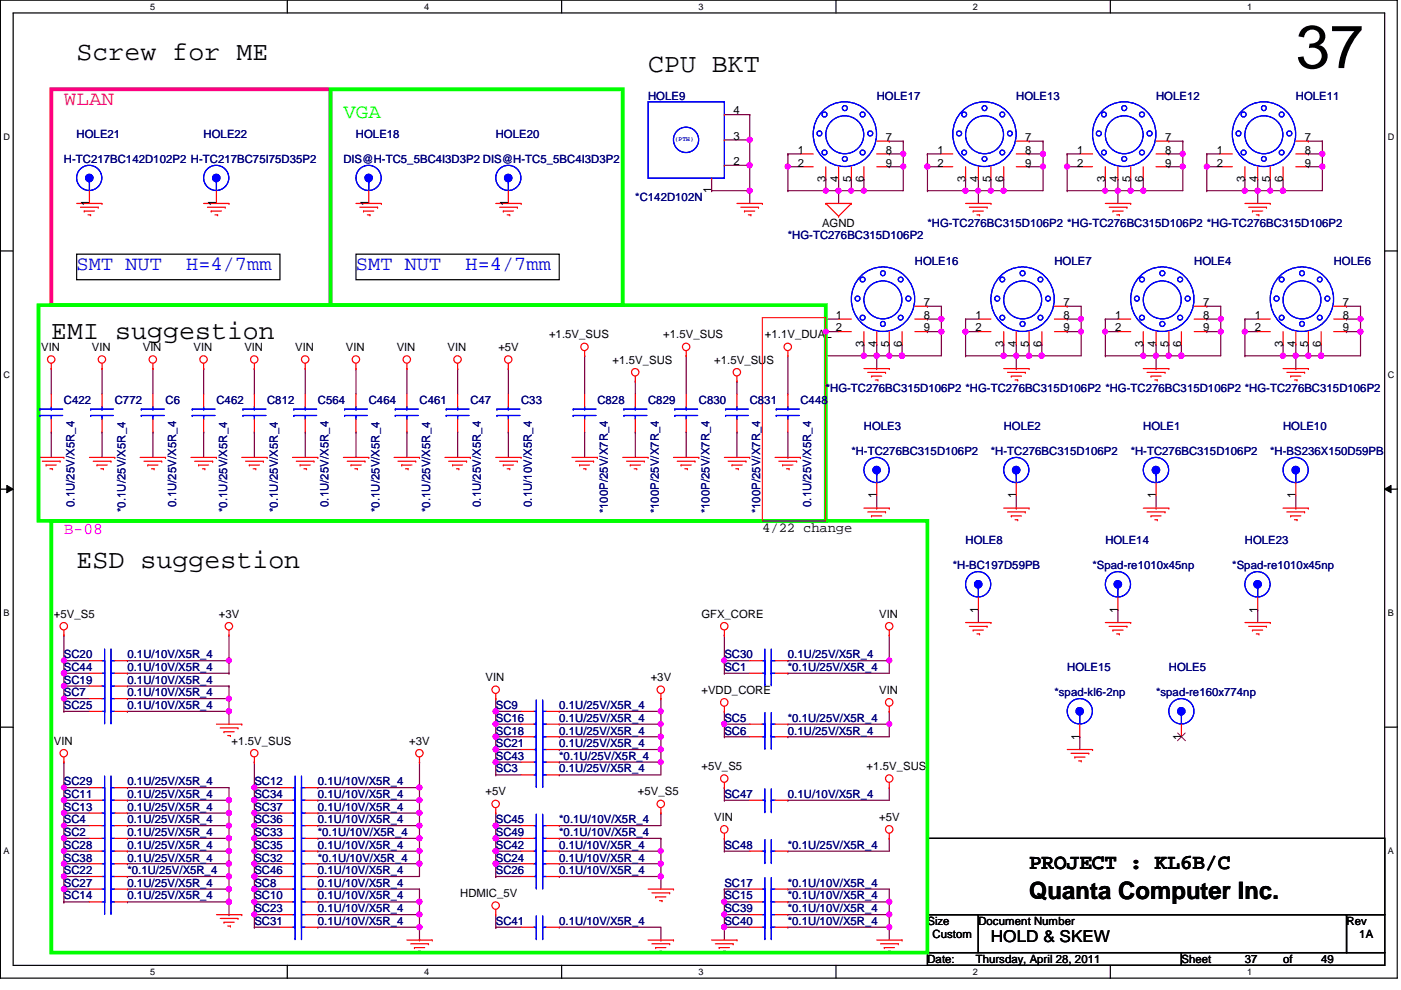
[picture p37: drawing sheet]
<svg xmlns="http://www.w3.org/2000/svg" width="297mm" height="210mm" viewBox="0 0 297 210" stroke-linecap="round" stroke-linejoin="round" font-family="sans-serif">
<defs><g id="words">
<text font-size="12.9" x="274.7" y="14.4">37</text>
<g font-size="5.6">
<text x="16.3" y="12.7">Screw for ME</text>
<text x="137.4" y="15.4">CPU BKT</text>
<text x="10.9" y="71.9">EMI suggestion</text>
<text x="16.3" y="120.4">ESD suggestion</text>
</g>
<text font-size="5.1" x="218.2" y="190.6">Quanta Computer Inc.</text>
<text font-size="4.6" x="218.2" y="184.3">PROJECT : KL6B/C</text>
<text font-size="4.3" fill="#ff0080" x="13.5" y="22.4">WLAN</text>
<text font-size="4.3" fill="#0f0" x="72.8" y="25">VGA</text>
<g font-size="4.3" fill="#00f">
<text x="16.3" y="57.3">SMT NUT</text>
<text x="39.5" y="57.3">H=4/7mm</text>
<text x="75.5" y="57.3">SMT NUT</text>
<text x="98.7" y="57.3">H=4/7mm</text>
</g>
<text font-size="3.5" fill="#f0f" x="13.5" y="113.2">B-08</text>
<text font-size="3.5" x="210.1" y="199.7">HOLD &amp; SKEW</text>
<text font-size="2.9" x="161.6" y="112.8">4/22 change</text>
<g font-size="2.4" fill="#000080">
<text x="137.4" y="21.1">HOLE9</text>
<text x="185.9" y="21.1">HOLE17</text>
<text x="215.5" y="21.1">HOLE13</text>
<text x="245.1" y="21.1">HOLE12</text>
<text x="274.7" y="21.1">HOLE11</text>
<text x="16.3" y="29.2">HOLE21</text>
<text x="43.2" y="29.2">HOLE22</text>
<text x="75.5" y="29.2">HOLE18</text>
<text x="105.1" y="29.2">HOLE20</text>
<text x="13.5" y="34.6">H-TC217BC142D102P2 H-TC217BC75I75D35P2</text>
<text x="72.8" y="34.6">DIS@H-TC5_5BC4I3D3P2 DIS@H-TC5_5BC4I3D3P2</text>
<text x="134.7" y="42.6">*C142D102N</text>
<text x="167" y="50.7">*HG-TC276BC315D106P2</text>
<text x="196.6" y="48">*HG-TC276BC315D106P2 *HG-TC276BC315D106P2 *HG-TC276BC315D106P2</text>
<text x="194" y="56.1">HOLE16</text>
<text x="223.6" y="56.1">HOLE7</text>
<text x="253.2" y="56.1">HOLE4</text>
<text x="282.8" y="56.1">HOLE6</text>
<text x="175.1" y="83">*HG-TC276BC315D106P2 *HG-TC276BC315D106P2 *HG-TC276BC315D106P2 *HG-TC276BC315D106P2</text>
<text x="13.5" y="85.7">C422</text>
<text x="24.3" y="85.7">C772</text>
<text x="35.1" y="85.7">C6</text>
<text x="45.9" y="85.7">C462</text>
<text x="56.6" y="85.7">C812</text>
<text x="67.4" y="85.7">C564</text>
<text x="78.2" y="85.7">C464</text>
<text x="88.9" y="85.7">C461</text>
<text x="99.7" y="85.7">C47</text>
<text x="110.5" y="85.7">C33</text>
<text x="126.7" y="85.7">C828</text>
<text x="137.4" y="85.7">C829</text>
<text x="148.2" y="85.7">C830</text>
<text x="159" y="85.7">C831</text>
<text x="169.7" y="85.7">C448</text>
<text x="183.2" y="91.1">HOLE3</text>
<text x="212.8" y="91.1">HOLE2</text>
<text x="242.4" y="91.1">HOLE1</text>
<text x="272" y="91.1">HOLE10</text>
<text x="180.5" y="96.5">*H-TC276BC315D106P2</text>
<text x="210.1" y="96.5">*H-TC276BC315D106P2</text>
<text x="239.7" y="96.5">*H-TC276BC315D106P2</text>
<text x="269.3" y="96.5">*H-BS236X150D59PB</text>
<text x="15.8" y="107.5" transform="rotate(-90 15.8 107.5)">0.1U/25V/X5R_4</text>
<text x="37.3" y="107.5" transform="rotate(-90 37.3 107.5)">0.1U/25V/X5R_4</text>
<text x="69.6" y="107.5" transform="rotate(-90 69.6 107.5)">0.1U/25V/X5R_4</text>
<text x="102" y="107.5" transform="rotate(-90 102 107.5)">0.1U/25V/X5R_4</text>
<text x="112.7" y="107.5" transform="rotate(-90 112.7 107.5)">0.1U/10V/X5R_4</text>
<text x="172" y="107.5" transform="rotate(-90 172 107.5)">0.1U/25V/X5R_4</text>
<text x="26.6" y="108.5" transform="rotate(-90 26.6 108.5)">*0.1U/25V/X5R_4</text>
<text x="48.1" y="108.5" transform="rotate(-90 48.1 108.5)">*0.1U/25V/X5R_4</text>
<text x="58.9" y="108.5" transform="rotate(-90 58.9 108.5)">*0.1U/25V/X5R_4</text>
<text x="80.4" y="108.5" transform="rotate(-90 80.4 108.5)">*0.1U/25V/X5R_4</text>
<text x="91.2" y="108.5" transform="rotate(-90 91.2 108.5)">*0.1U/25V/X5R_4</text>
<text x="128.9" y="108.8" transform="rotate(-90 128.9 108.8)">*100P/25V/X7R_4</text>
<text x="139.7" y="108.8" transform="rotate(-90 139.7 108.8)">*100P/25V/X7R_4</text>
<text x="150.4" y="108.8" transform="rotate(-90 150.4 108.8)">*100P/25V/X7R_4</text>
<text x="161.2" y="108.8" transform="rotate(-90 161.2 108.8)">*100P/25V/X7R_4</text>
<text x="204.7" y="115.4">HOLE8</text>
<text x="234.4" y="115.4">HOLE14</text>
<text x="263.9" y="115.4">HOLE23</text>
<text x="202" y="120.7">*H-BC197D59PB</text>
<text x="231.6" y="120.7">*Spad-re1010x45np</text>
<text x="261.3" y="120.7">*Spad-re1010x45np</text>
<text x="13.5" y="139.6">SC20</text>
<text x="13.5" y="142.3">SC44</text>
<text x="27" y="139.6">0.1U/10V/X5R_4</text>
<text x="27" y="142.3">0.1U/10V/X5R_4</text>
<text x="153.6" y="139.6">SC30</text>
<text x="153.6" y="142.3">SC1</text>
<text x="167" y="139.6">0.1U/25V/X5R_4</text>
<text x="167" y="142.3">*0.1U/25V/X5R_4</text>
<text x="226.3" y="142.3">HOLE15</text>
<text x="247.8" y="142.3">HOLE5</text>
<text x="13.5" y="147.7">SC7</text>
<text x="13.5" y="144.9">SC19</text>
<text x="27" y="144.9">0.1U/10V/X5R_4</text>
<text x="27" y="147.7">0.1U/10V/X5R_4</text>
<text x="223.6" y="147.7">*spad-kl6-2np</text>
<text x="245.1" y="147.7">*spad-re160x774np</text>
<text x="13.5" y="150.3">SC25</text>
<text x="27" y="150.3">0.1U/10V/X5R_4</text>
<text x="105.1" y="153">SC16</text>
<text x="105.1" y="155.7">SC18</text>
<text x="105.1" y="150.3">SC9</text>
<text x="118.6" y="153">0.1U/25V/X5R_4</text>
<text x="118.6" y="155.7">0.1U/25V/X5R_4</text>
<text x="118.6" y="150.3">0.1U/25V/X5R_4</text>
<text x="153.6" y="155.7">SC6</text>
<text x="153.6" y="153">SC5</text>
<text x="167" y="155.7">0.1U/25V/X5R_4</text>
<text x="167" y="153">*0.1U/25V/X5R_4</text>
<text x="105.1" y="161.1">SC43</text>
<text x="105.1" y="158.4">SC21</text>
<text x="118.6" y="161.1">*0.1U/25V/X5R_4</text>
<text x="118.6" y="158.4">0.1U/25V/X5R_4</text>
<text x="13.5" y="166.5">SC29</text>
<text x="27" y="166.5">0.1U/25V/X5R_4</text>
<text x="53.9" y="166.5">SC12</text>
<text x="67.4" y="166.5">0.1U/10V/X5R_4</text>
<text x="105.1" y="163.8">SC3</text>
<text x="118.6" y="163.8">0.1U/25V/X5R_4</text>
<text x="13.5" y="169.2">SC11</text>
<text x="13.5" y="171.9">SC13</text>
<text x="27" y="169.2">0.1U/25V/X5R_4</text>
<text x="27" y="171.9">0.1U/25V/X5R_4</text>
<text x="53.9" y="171.9">SC37</text>
<text x="53.9" y="169.2">SC34</text>
<text x="67.4" y="171.9">0.1U/10V/X5R_4</text>
<text x="67.4" y="169.2">0.1U/10V/X5R_4</text>
<text x="153.6" y="169.2">SC47</text>
<text x="167" y="169.2">0.1U/10V/X5R_4</text>
<text x="13.5" y="174.6">SC4</text>
<text x="13.5" y="180">SC28</text>
<text x="13.5" y="177.2">SC2</text>
<text x="27" y="180">0.1U/25V/X5R_4</text>
<text x="27" y="174.6">0.1U/25V/X5R_4</text>
<text x="27" y="177.2">0.1U/25V/X5R_4</text>
<text x="53.9" y="174.6">SC36</text>
<text x="53.9" y="177.2">SC33</text>
<text x="53.9" y="180">SC35</text>
<text x="67.4" y="174.6">0.1U/10V/X5R_4</text>
<text x="67.4" y="177.2">*0.1U/10V/X5R_4</text>
<text x="67.4" y="180">0.1U/10V/X5R_4</text>
<text x="105.1" y="174.6">SC45</text>
<text x="105.1" y="177.2">SC49</text>
<text x="105.1" y="180">SC42</text>
<text x="118.6" y="174.6">*0.1U/10V/X5R_4</text>
<text x="118.6" y="177.2">*0.1U/10V/X5R_4</text>
<text x="118.6" y="180">0.1U/10V/X5R_4</text>
<text x="153.6" y="180">SC48</text>
<text x="167" y="180">*0.1U/25V/X5R_4</text>
<text x="13.5" y="185.3">SC22</text>
<text x="13.5" y="182.7">SC38</text>
<text x="27" y="185.3">*0.1U/25V/X5R_4</text>
<text x="27" y="182.7">0.1U/25V/X5R_4</text>
<text x="53.9" y="182.7">SC32</text>
<text x="53.9" y="185.3">SC46</text>
<text x="67.4" y="182.7">*0.1U/10V/X5R_4</text>
<text x="67.4" y="185.3">0.1U/10V/X5R_4</text>
<text x="105.1" y="185.3">SC26</text>
<text x="105.1" y="182.7">SC24</text>
<text x="118.6" y="185.3">0.1U/10V/X5R_4</text>
<text x="118.6" y="182.7">0.1U/10V/X5R_4</text>
<text x="13.5" y="190.7">SC14</text>
<text x="13.5" y="188">SC27</text>
<text x="27" y="190.7">0.1U/25V/X5R_4</text>
<text x="27" y="188">0.1U/25V/X5R_4</text>
<text x="53.9" y="188">SC8</text>
<text x="53.9" y="190.7">SC10</text>
<text x="67.4" y="188">0.1U/10V/X5R_4</text>
<text x="67.4" y="190.7">0.1U/10V/X5R_4</text>
<text x="153.6" y="188">SC17</text>
<text x="153.6" y="190.7">SC15</text>
<text x="167" y="188">*0.1U/10V/X5R_4</text>
<text x="167" y="190.7">*0.1U/10V/X5R_4</text>
<text x="53.9" y="196.1">SC31</text>
<text x="53.9" y="193.4">SC23</text>
<text x="67.4" y="196.1">0.1U/10V/X5R_4</text>
<text x="67.4" y="193.4">0.1U/10V/X5R_4</text>
<text x="105.1" y="196.1">SC41</text>
<text x="118.6" y="196.1">0.1U/10V/X5R_4</text>
<text x="153.6" y="196.1">SC40</text>
<text x="153.6" y="193.4">SC39</text>
<text x="167" y="196.1">*0.1U/10V/X5R_4</text>
<text x="167" y="193.4">*0.1U/10V/X5R_4</text>
</g>
<g font-size="2.4">
<text x="155.5" y="29.6">3</text>
<text x="155.5" y="24.3">4</text>
<text x="187.8" y="29.9">7</text>
<text x="217.4" y="29.9">7</text>
<text x="247" y="29.9">7</text>
<text x="276.6" y="29.9">7</text>
<text x="155.5" y="35">2</text>
<text x="169.2" y="32.6">1</text>
<text x="169.2" y="35.3">2</text>
<text x="187.8" y="35.3">9</text>
<text x="187.8" y="32.6">8</text>
<text x="198.8" y="32.6">1</text>
<text x="198.8" y="35.3">2</text>
<text x="217.4" y="35.3">9</text>
<text x="217.4" y="32.6">8</text>
<text x="228.4" y="32.6">1</text>
<text x="228.4" y="35.3">2</text>
<text x="247" y="35.3">9</text>
<text x="247" y="32.6">8</text>
<text x="258" y="32.6">1</text>
<text x="258" y="35.3">2</text>
<text x="276.6" y="35.3">9</text>
<text x="276.6" y="32.6">8</text>
<text x="150.8" y="41" transform="rotate(-90 150.8 41)">1</text>
<text x="175" y="38.6" transform="rotate(-90 175 38.6)">3</text>
<text x="177.8" y="38.6" transform="rotate(-90 177.8 38.6)">4</text>
<text x="180.5" y="38.6" transform="rotate(-90 180.5 38.6)">5</text>
<text x="183.1" y="38.6" transform="rotate(-90 183.1 38.6)">6</text>
<text x="204.7" y="38.6" transform="rotate(-90 204.7 38.6)">3</text>
<text x="207.4" y="38.6" transform="rotate(-90 207.4 38.6)">4</text>
<text x="210.1" y="38.6" transform="rotate(-90 210.1 38.6)">5</text>
<text x="212.8" y="38.6" transform="rotate(-90 212.8 38.6)">6</text>
<text x="234.3" y="38.6" transform="rotate(-90 234.3 38.6)">3</text>
<text x="237" y="38.6" transform="rotate(-90 237 38.6)">4</text>
<text x="239.7" y="38.6" transform="rotate(-90 239.7 38.6)">5</text>
<text x="242.4" y="38.6" transform="rotate(-90 242.4 38.6)">6</text>
<text x="263.9" y="38.6" transform="rotate(-90 263.9 38.6)">3</text>
<text x="266.6" y="38.6" transform="rotate(-90 266.6 38.6)">4</text>
<text x="269.3" y="38.6" transform="rotate(-90 269.3 38.6)">5</text>
<text x="272" y="38.6" transform="rotate(-90 272 38.6)">6</text>
<text x="18.9" y="43.7" transform="rotate(-90 18.9 43.7)">1</text>
<text x="45.8" y="43.7" transform="rotate(-90 45.8 43.7)">1</text>
<text x="78.1" y="43.7" transform="rotate(-90 78.1 43.7)">1</text>
<text x="107.7" y="43.7" transform="rotate(-90 107.7 43.7)">1</text>
<text x="174.3" y="48">AGND</text>
<text x="195.9" y="64.9">7</text>
<text x="225.5" y="64.9">7</text>
<text x="255.1" y="64.9">7</text>
<text x="284.7" y="64.9">7</text>
<text x="116.4" y="71.7">+1.5V_SUS</text>
<text x="140.6" y="71.7">+1.5V_SUS</text>
<text x="162.2" y="71.7">+1.1V_DUAL</text>
<text x="177.2" y="67.6">1</text>
<text x="177.2" y="70.3">2</text>
<text x="195.9" y="70.3">9</text>
<text x="195.9" y="67.6">8</text>
<text x="206.8" y="67.6">1</text>
<text x="206.8" y="70.3">2</text>
<text x="225.5" y="70.3">9</text>
<text x="225.5" y="67.6">8</text>
<text x="236.5" y="67.6">1</text>
<text x="236.5" y="70.3">2</text>
<text x="255.1" y="70.3">9</text>
<text x="255.1" y="67.6">8</text>
<text x="266.1" y="67.6">1</text>
<text x="266.1" y="70.3">2</text>
<text x="284.7" y="70.3">9</text>
<text x="284.7" y="67.6">8</text>
<text x="8.7" y="74.4">VIN</text>
<text x="19.5" y="74.4">VIN</text>
<text x="30.3" y="74.4">VIN</text>
<text x="41" y="74.4">VIN</text>
<text x="51.8" y="74.4">VIN</text>
<text x="62.6" y="74.4">VIN</text>
<text x="73.3" y="74.4">VIN</text>
<text x="84.1" y="74.4">VIN</text>
<text x="94.9" y="74.4">VIN</text>
<text x="105.7" y="74.4">+5V</text>
<text x="129.9" y="77.1">+1.5V_SUS</text>
<text x="151.4" y="77.1">+1.5V_SUS</text>
<text x="183.1" y="73.6" transform="rotate(-90 183.1 73.6)">3</text>
<text x="185.8" y="73.6" transform="rotate(-90 185.8 73.6)">4</text>
<text x="188.5" y="73.6" transform="rotate(-90 188.5 73.6)">5</text>
<text x="191.2" y="73.6" transform="rotate(-90 191.2 73.6)">6</text>
<text x="212.8" y="73.6" transform="rotate(-90 212.8 73.6)">3</text>
<text x="215.4" y="73.6" transform="rotate(-90 215.4 73.6)">4</text>
<text x="218.1" y="73.6" transform="rotate(-90 218.1 73.6)">5</text>
<text x="220.8" y="73.6" transform="rotate(-90 220.8 73.6)">6</text>
<text x="242.4" y="73.6" transform="rotate(-90 242.4 73.6)">3</text>
<text x="245.1" y="73.6" transform="rotate(-90 245.1 73.6)">4</text>
<text x="247.8" y="73.6" transform="rotate(-90 247.8 73.6)">5</text>
<text x="250.4" y="73.6" transform="rotate(-90 250.4 73.6)">6</text>
<text x="272" y="73.6" transform="rotate(-90 272 73.6)">3</text>
<text x="274.7" y="73.6" transform="rotate(-90 274.7 73.6)">4</text>
<text x="277.4" y="73.6" transform="rotate(-90 277.4 73.6)">5</text>
<text x="280.1" y="73.6" transform="rotate(-90 280.1 73.6)">6</text>
<text x="185.8" y="105.6" transform="rotate(-90 185.8 105.6)">1</text>
<text x="215.4" y="105.6" transform="rotate(-90 215.4 105.6)">1</text>
<text x="245.1" y="105.6" transform="rotate(-90 245.1 105.6)">1</text>
<text x="274.7" y="105.6" transform="rotate(-90 274.7 105.6)">1</text>
<text x="11.4" y="130.9">+5V_S5</text>
<text x="46.4" y="130.9">+3V</text>
<text x="148.7" y="130.9">GFX_CORE</text>
<text x="186.4" y="130.9">VIN</text>
<text x="207.4" y="129.9" transform="rotate(-90 207.4 129.9)">1</text>
<text x="237" y="129.9" transform="rotate(-90 237 129.9)">1</text>
<text x="266.6" y="129.9" transform="rotate(-90 266.6 129.9)">1</text>
<text x="103" y="144.4">VIN</text>
<text x="138" y="144.4">+3V</text>
<text x="148.7" y="147.1">+VDD_CORE</text>
<text x="186.4" y="147.1">VIN</text>
<text x="11.4" y="157.9">VIN</text>
<text x="49.1" y="157.9">+1.5V_SUS</text>
<text x="86.8" y="157.9">+3V</text>
<text x="228.9" y="156.8" transform="rotate(-90 228.9 156.8)">1</text>
<text x="250.4" y="156.8" transform="rotate(-90 250.4 156.8)">1</text>
<text x="148.7" y="163.3">+5V_S5</text>
<text x="183.7" y="163.3">+1.5V_SUS</text>
<text x="103" y="168.7">+5V</text>
<text x="135.3" y="168.7">+5V_S5</text>
<text x="151.4" y="174">VIN</text>
<text x="186.4" y="174">+5V</text>
<text x="97.6" y="190.2">HDMIC_5V</text>
<text x="196.6" y="196.1">Size</text>
<text x="207.4" y="196.1">Document Number</text>
<text x="285.5" y="196.1">Rev</text>
<text x="197.7" y="198.8">Custom</text>
<text x="288.2" y="198.8">1A</text>
<text x="196.6" y="204.2">Date:</text>
<text x="206.9" y="204.2">Thursday, April 28, 2011</text>
<text x="250.5" y="204.2">Sheet</text>
<text x="263.9" y="204.2">37</text>
<text x="272" y="204.2">of</text>
<text x="280.1" y="204.2">49</text>
</g>
<g font-size="1.9">
<text x="31.8" y="2">5</text>
<text x="90" y="2">4</text>
<text x="148.1" y="2">3</text>
<text x="206.3" y="2">2</text>
<text x="264.5" y="2">1</text>
<text x=".8" y="29.7">D</text>
<text x="294.3" y="29.7">D</text>
<text x=".8" y="80.1">C</text>
<text x="294.3" y="80.1">C</text>
<text x=".8" y="130.6">B</text>
<text x="294.3" y="130.6">B</text>
<text x=".8" y="181.1">A</text>
<text x="294.3" y="181.1">A</text>
<text x="31.8" y="206.7">5</text>
<text x="90" y="206.7">4</text>
<text x="148.1" y="206.7">3</text>
<text x="206.3" y="206.7">2</text>
<text x="264.5" y="206.7">1</text>
</g>
<text font-size="1.3" fill="#00f" x="143.1" y="29.9">(PTH)</text>
</g></defs>
<path d="M.1 0h296.1v207.4h-296.1zM2.8 2.8h290.8v201.9h-290.8z" fill="none" stroke="#000" stroke-width=".25"/>
<g fill="#fff">
<path d="M31.8 .3h1.1v2.2h-1.1z"/>
<path d="M31.8 205h1.1v2.1h-1.1z"/>
</g>
<path d="M60.9 0v2.8M60.9 204.7v2.7" fill="none" stroke="#000" stroke-width=".25"/>
<g fill="#fff">
<path d="M90 .3h1v2.2h-1z"/>
<path d="M90 205h1v2.1h-1z"/>
</g>
<path d="M119.1 0v2.8M119.1 204.7v2.7" fill="none" stroke="#000" stroke-width=".25"/>
<g fill="#fff">
<path d="M148.1 .3h1.1v2.2h-1.1z"/>
<path d="M148.1 205h1.1v2.1h-1.1z"/>
</g>
<path d="M177.2 0v2.8M177.2 204.7v2.7" fill="none" stroke="#000" stroke-width=".25"/>
<g fill="#fff">
<path d="M206.3 .3h1v2.2h-1z"/>
<path d="M206.3 205h1v2.1h-1z"/>
</g>
<path d="M235.4 0v2.8M235.4 204.7v2.7" fill="none" stroke="#000" stroke-width=".25"/>
<g fill="#fff">
<path d="M264.5 .3h1v2.2h-1z"/>
<path d="M264.5 205h1v2.1h-1z"/>
<path d="M.8 28h1.3v2.1h-1.3z"/>
<path d="M294.3 28h1.3v2.1h-1.3z"/>
<path d="M.8 78.4h1.3v2.2h-1.3z"/>
<path d="M294.3 78.4h1.3v2.2h-1.3z"/>
</g>
<path d="M.1 53.2h2.7M293.6 53.2h2.7" fill="none" stroke="#000" stroke-width=".25"/>
<g fill="#fff">
<path d="M.8 128.9h1.2v2.2h-1.2z"/>
<path d="M294.3 128.9h1.2v2.2h-1.2z"/>
</g>
<path d="M.1 103.7h2.7M293.6 103.7h2.7" fill="none" stroke="#000" stroke-width=".25"/>
<path d="M1.4 102.9l1.4 .8-1.4 .8zM293.6 103.7l1.3-.8v1.6z" fill="#000"/>
<path d="M1.4 102.9l1.4 .8-1.4 .8zM293.6 103.7l1.3-.8v1.6z" fill="none" stroke="#000" stroke-width=".21"/>
<g fill="#fff">
<path d="M.8 179.4h1.2v2.1h-1.2z"/>
<path d="M294.3 179.4h1.2v2.1h-1.2z"/>
</g>
<path d="M.1 154.2h2.7M293.6 154.2h2.7" fill="none" stroke="#000" stroke-width=".25"/>
<g fill="none" stroke="#800040" stroke-width=".25">
<path d="M177.8 40.4h.1M177.8 40.4v2.7M183.2 40.4h.1M183.2 40.4h8.3M10.9 78.1h.1M10.9 78.1v5.4M21.6 78.1h.1M21.6 78.1v5.4M32.4 78.1h.1M32.4 78.1v5.4M43.2 78.1h.1M43.2 78.1v5.4"/>
<path d="M53.9 78.1h.1M53.9 78.1v5.4M64.7 78.1h.1M64.7 78.1v5.4M75.5 78.1h.1M75.5 78.1v5.4M86.3 78.1h.1M86.3 78.1v5.4M97 78.1h.1M97 78.1v5.4M10.9 91.6h.1M10.9 91.6v5.4"/>
<path d="M21.6 91.6h.1M21.6 91.6v5.4M32.4 91.6h.1M32.4 91.6v5.4M43.2 91.6h.1M43.2 91.6v5.4M53.9 91.6h.1M53.9 91.6v5.4M64.7 91.6h.1M64.7 91.6v5.4M75.5 91.6h.1M75.5 91.6v5.4"/>
<path d="M86.3 91.6h.1M86.3 91.6v5.4M97 91.6h.1M97 91.6v5.4"/>
</g>
<circle cx="183.2" cy="40.4" r=".52" fill="#f0f"/>
<circle cx="183.2" cy="40.4" r=".52" fill="none" stroke="#f0f" stroke-width=".25"/>
<g fill="none" stroke="#800040" stroke-width=".25">
<path d="M167 35.3h.1M167 35.3v5.1M180.5 38h.1M180.5 38v2.4M188.5 29.9h.1M188.5 35.3h.1M188.5 29.9h3M191.5 32.6h.1M191.5 32.6v2.7h-3M180.5 40.4h.1M180.5 40.4h2.7M183.2 40.4h.1"/>
<path d="M183.2 40.4v.3"/>
</g>
<circle cx="180.5" cy="40.4" r=".51" fill="#f0f"/>
<circle cx="180.5" cy="40.4" r=".51" fill="none" stroke="#f0f" stroke-width=".25"/>
<path d="M191.5 32.6h.1M191.5 32.6l.3 .3M167 40.4h.1M167 40.4h8.1" fill="none" stroke="#800040" stroke-width=".25"/>
<circle cx="191.5" cy="32.6" r=".52" fill="#f0f"/>
<circle cx="191.5" cy="32.6" r=".52" fill="none" stroke="#f0f" stroke-width=".25"/>
<path d="M167 35.3h.1M167 35.3h2.7" fill="none" stroke="#800040" stroke-width=".25"/>
<circle cx="167" cy="35.3" r=".51" fill="#f0f"/>
<circle cx="167" cy="35.3" r=".51" fill="none" stroke="#f0f" stroke-width=".25"/>
<path d="M167 32.6h.1M167 32.6v2.7M177.8 40.4h.1M177.8 40.4h2.7" fill="none" stroke="#800040" stroke-width=".25"/>
<circle cx="177.8" cy="40.4" r=".52" fill="#f0f"/>
<circle cx="177.8" cy="40.4" r=".52" fill="none" stroke="#f0f" stroke-width=".25"/>
<g fill="none" stroke="#800040" stroke-width=".25">
<path d="M167 32.6h.1M167 32.6h2.7M175.1 38h.1M175.1 38v2.4M183.2 38h.1M183.2 38v2.4M188.5 32.6h.1M188.5 32.6h3M191.5 32.6h.1M191.5 29.9h.1M191.5 35.3h.1M191.5 32.6l.3 .3"/>
<path d="M191.5 29.9v2.7M191.5 35.3v5.1"/>
</g>
<circle cx="191.5" cy="35.3" r=".51" fill="#f0f"/>
<circle cx="191.5" cy="35.3" r=".51" fill="none" stroke="#f0f" stroke-width=".25"/>
<path d="M175.1 40.4h.1M175.1 40.4h2.7" fill="none" stroke="#800040" stroke-width=".25"/>
<circle cx="175.1" cy="40.4" r=".51" fill="#f0f"/>
<circle cx="175.1" cy="40.4" r=".51" fill="none" stroke="#f0f" stroke-width=".25"/>
<path d="M177.8 38h.1M177.8 38v2.4M196.6 35.3h.1M196.6 35.3v5.1M210.1 40.4h.1M210.1 40.4h11M212.8 40.4h.1M212.8 40.4v.3" fill="none" stroke="#800040" stroke-width=".25"/>
<circle cx="212.8" cy="40.4" r=".52" fill="#f0f"/>
<circle cx="212.8" cy="40.4" r=".52" fill="none" stroke="#f0f" stroke-width=".25"/>
<path d="M196.6 32.6h.1M196.6 35.3h.1M196.6 32.6v2.7M196.6 35.3h2.7M207.4 40.4h.1M207.4 40.4v2.7" fill="none" stroke="#800040" stroke-width=".25"/>
<circle cx="196.6" cy="35.3" r=".52" fill="#f0f"/>
<circle cx="196.6" cy="35.3" r=".52" fill="none" stroke="#f0f" stroke-width=".25"/>
<path d="M221.1 32.6h.1M221.1 32.6l.3 .3" fill="none" stroke="#800040" stroke-width=".25"/>
<circle cx="221.1" cy="32.6" r=".54" fill="#f0f"/>
<circle cx="221.1" cy="32.6" r=".54" fill="none" stroke="#f0f" stroke-width=".25"/>
<path d="M210.1 38h.1M210.1 38v2.4M196.6 40.4h.1M196.6 40.4h8.1" fill="none" stroke="#800040" stroke-width=".25"/>
<circle cx="210.1" cy="40.4" r=".52" fill="#f0f"/>
<circle cx="210.1" cy="40.4" r=".52" fill="none" stroke="#f0f" stroke-width=".25"/>
<g fill="none" stroke="#800040" stroke-width=".25">
<path d="M196.6 32.6h.1M196.6 32.6h2.7M204.7 38h.1M204.7 38v2.4M212.8 38h.1M212.8 38v2.4M218.2 35.3h.1M218.2 29.9h.1M218.2 32.6h.1M218.2 29.9h2.9M218.2 32.6h2.9M221.1 32.6h.1"/>
<path d="M221.1 29.9h.1M221.1 29.9v5.4h-2.9M221.1 32.6l.3 .3M207.4 40.4h.1M207.4 40.4h2.7"/>
</g>
<circle cx="207.4" cy="40.4" r=".51" fill="#f0f"/>
<circle cx="207.4" cy="40.4" r=".51" fill="none" stroke="#f0f" stroke-width=".25"/>
<path d="M207.4 38h.1M207.4 38v2.4h-2.7M204.7 40.4h.1" fill="none" stroke="#800040" stroke-width=".25"/>
<circle cx="204.7" cy="40.4" r=".52" fill="#f0f"/>
<circle cx="204.7" cy="40.4" r=".52" fill="none" stroke="#f0f" stroke-width=".25"/>
<path d="M221.1 35.3h.1M221.1 35.3v5.1" fill="none" stroke="#800040" stroke-width=".25"/>
<circle cx="221.1" cy="35.3" r=".52" fill="#f0f"/>
<circle cx="221.1" cy="35.3" r=".52" fill="none" stroke="#f0f" stroke-width=".25"/>
<path d="M237 40.4h.1M237 40.4v2.7M242.4 40.4h.1M242.4 40.4h8.4" fill="none" stroke="#800040" stroke-width=".25"/>
<circle cx="242.4" cy="40.4" r=".51" fill="#f0f"/>
<circle cx="242.4" cy="40.4" r=".51" fill="none" stroke="#f0f" stroke-width=".25"/>
<g fill="none" stroke="#800040" stroke-width=".25">
<path d="M226.3 35.3h.1M226.3 35.3v5.1M239.7 38h.1M239.7 38v2.4M247.8 29.9h.1M247.8 35.3h.1M247.8 29.9h3M250.8 32.6h.1M250.8 32.6v2.7h-3M239.7 40.4h.1M239.7 40.4h2.7M242.4 40.4h.1"/>
<path d="M242.4 40.4v.3"/>
</g>
<circle cx="239.7" cy="40.4" r=".52" fill="#f0f"/>
<circle cx="239.7" cy="40.4" r=".52" fill="none" stroke="#f0f" stroke-width=".25"/>
<path d="M250.8 32.6h.1M250.8 32.6l.2 .3M226.3 40.4h.1M226.3 40.4h8.1" fill="none" stroke="#800040" stroke-width=".25"/>
<circle cx="250.7" cy="32.6" r=".52" fill="#f0f"/>
<circle cx="250.7" cy="32.6" r=".52" fill="none" stroke="#f0f" stroke-width=".25"/>
<path d="M226.3 35.3h.1M226.3 35.3h2.6" fill="none" stroke="#800040" stroke-width=".25"/>
<circle cx="226.3" cy="35.3" r=".52" fill="#f0f"/>
<circle cx="226.3" cy="35.3" r=".52" fill="none" stroke="#f0f" stroke-width=".25"/>
<path d="M226.3 32.6h.1M226.3 32.6v2.7M237 40.4h.1M237 40.4h2.7" fill="none" stroke="#800040" stroke-width=".25"/>
<circle cx="237" cy="40.4" r=".52" fill="#f0f"/>
<circle cx="237" cy="40.4" r=".52" fill="none" stroke="#f0f" stroke-width=".25"/>
<path d="M226.3 32.6h.1M226.3 32.6h2.6M234.4 38h.1M234.4 38v2.4M242.4 38h.1M242.4 38v2.4M247.8 32.6h.1M247.8 32.6h3M250.8 32.6h.1M250.8 32.6l.2 .3" fill="none" stroke="#800040" stroke-width=".25"/>
<circle cx="242.4" cy="40.4" r=".51" fill="#f0f"/>
<circle cx="242.4" cy="40.4" r=".51" fill="none" stroke="#f0f" stroke-width=".25"/>
<path d="M250.8 29.9h.1M250.8 35.3h.1M250.8 29.9v2.7M250.8 35.3v5.1" fill="none" stroke="#800040" stroke-width=".25"/>
<circle cx="250.7" cy="35.3" r=".51" fill="#f0f"/>
<circle cx="250.7" cy="35.3" r=".51" fill="none" stroke="#f0f" stroke-width=".25"/>
<path d="M234.4 40.4h.1M234.4 40.4h2.6" fill="none" stroke="#800040" stroke-width=".25"/>
<circle cx="234.3" cy="40.4" r=".51" fill="#f0f"/>
<circle cx="234.3" cy="40.4" r=".51" fill="none" stroke="#f0f" stroke-width=".25"/>
<path d="M237 38h.1M237 38v2.4M266.7 40.4h.1M266.7 40.4v2.7M272 40.4h.1M272 40.4h8.4" fill="none" stroke="#800040" stroke-width=".25"/>
<circle cx="272" cy="40.4" r=".52" fill="#f0f"/>
<circle cx="272" cy="40.4" r=".52" fill="none" stroke="#f0f" stroke-width=".25"/>
<g fill="none" stroke="#800040" stroke-width=".25">
<path d="M255.9 35.3h.1M255.9 35.3v5.1M269.3 38h.1M269.3 38v2.4M277.4 29.9h.1M277.4 35.3h.1M277.4 29.9h3M280.4 32.6h.1M280.4 32.6v2.7h-3M269.3 40.4h.1M269.3 40.4h2.7M272 40.4h.1"/>
<path d="M272 40.4v.3"/>
</g>
<circle cx="269.3" cy="40.4" r=".51" fill="#f0f"/>
<circle cx="269.3" cy="40.4" r=".51" fill="none" stroke="#f0f" stroke-width=".25"/>
<path d="M280.4 32.6h.1M280.4 32.6l.3 .3M255.9 40.4h.1M255.9 40.4h8" fill="none" stroke="#800040" stroke-width=".25"/>
<circle cx="280.3" cy="32.6" r=".54" fill="#f0f"/>
<circle cx="280.3" cy="32.6" r=".54" fill="none" stroke="#f0f" stroke-width=".25"/>
<path d="M255.9 35.3h.1M255.9 35.3h2.7" fill="none" stroke="#800040" stroke-width=".25"/>
<circle cx="255.9" cy="35.3" r=".51" fill="#f0f"/>
<circle cx="255.9" cy="35.3" r=".51" fill="none" stroke="#f0f" stroke-width=".25"/>
<path d="M255.9 32.6h.1M255.9 32.6v2.7M266.7 40.4h.1M266.7 40.4h2.6" fill="none" stroke="#800040" stroke-width=".25"/>
<circle cx="266.6" cy="40.4" r=".52" fill="#f0f"/>
<circle cx="266.6" cy="40.4" r=".52" fill="none" stroke="#f0f" stroke-width=".25"/>
<path d="M255.9 32.6h.1M255.9 32.6h2.7M263.9 38h.1M263.9 38v2.4M272 38h.1M272 38v2.4M277.4 32.6h.1M277.4 32.6h3M280.4 32.6h.1M280.4 32.6l.3 .3" fill="none" stroke="#800040" stroke-width=".25"/>
<circle cx="272" cy="40.4" r=".52" fill="#f0f"/>
<circle cx="272" cy="40.4" r=".52" fill="none" stroke="#f0f" stroke-width=".25"/>
<path d="M280.4 29.9h.1M280.4 35.3h.1M280.4 29.9v2.7M280.4 35.3v5.1" fill="none" stroke="#800040" stroke-width=".25"/>
<circle cx="280.4" cy="35.3" r=".52" fill="#f0f"/>
<circle cx="280.4" cy="35.3" r=".52" fill="none" stroke="#f0f" stroke-width=".25"/>
<path d="M263.9 40.4h.1M263.9 40.4h2.8" fill="none" stroke="#800040" stroke-width=".25"/>
<circle cx="263.9" cy="40.4" r=".52" fill="#f0f"/>
<circle cx="263.9" cy="40.4" r=".52" fill="none" stroke="#f0f" stroke-width=".25"/>
<path d="M266.7 38h.1M266.7 38v2.4M185.9 78.1h.1M185.9 75.4v2.7M191.3 75.4h.1M191.3 75.4h8.3" fill="none" stroke="#800040" stroke-width=".25"/>
<circle cx="191.2" cy="75.4" r=".54" fill="#f0f"/>
<circle cx="191.2" cy="75.4" r=".54" fill="none" stroke="#f0f" stroke-width=".25"/>
<g fill="none" stroke="#800040" stroke-width=".25">
<path d="M175.1 70.3h.1M175.1 70.3v5.1M188.5 75.4h.1M188.5 73h.1M188.5 75.4h2.8M188.5 73v2.4M191.3 75.4h.1M191.3 75.4v.3M196.6 64.9h.1M196.6 70.3h.1M196.6 64.9h3M196.6 70.3h3"/>
<path d="M199.6 70.3h.1M199.6 67.6v2.7"/>
</g>
<circle cx="188.5" cy="75.4" r=".52" fill="#f0f"/>
<circle cx="188.5" cy="75.4" r=".52" fill="none" stroke="#f0f" stroke-width=".25"/>
<path d="M175.1 75.4h.1M175.1 75.4h8.1M199.6 67.6h.1M199.6 67.6l.3 .3" fill="none" stroke="#800040" stroke-width=".25"/>
<circle cx="199.6" cy="67.6" r=".52" fill="#f0f"/>
<circle cx="199.6" cy="67.6" r=".52" fill="none" stroke="#f0f" stroke-width=".25"/>
<path d="M175.1 70.3h.1M175.1 70.3h2.7" fill="none" stroke="#800040" stroke-width=".25"/>
<circle cx="175.1" cy="70.3" r=".51" fill="#f0f"/>
<circle cx="175.1" cy="70.3" r=".51" fill="none" stroke="#f0f" stroke-width=".25"/>
<path d="M175.1 70.3h.1M175.1 67.6v2.7M185.9 75.4h.1M185.9 75.4h2.6" fill="none" stroke="#800040" stroke-width=".25"/>
<circle cx="185.9" cy="75.4" r=".54" fill="#f0f"/>
<circle cx="185.9" cy="75.4" r=".54" fill="none" stroke="#f0f" stroke-width=".25"/>
<path d="M175.1 67.6h.1M175.1 67.6h2.7M183.2 73h.1M183.2 73v2.4M191.3 73h.1M191.3 73v2.4M196.6 67.6h.1M196.6 67.6h3M199.6 67.6h.1M199.6 67.6l.3 .3" fill="none" stroke="#800040" stroke-width=".25"/>
<circle cx="191.2" cy="75.4" r=".54" fill="#f0f"/>
<circle cx="191.2" cy="75.4" r=".54" fill="none" stroke="#f0f" stroke-width=".25"/>
<path d="M199.6 67.6h.1M199.6 70.3h.1M199.6 64.9v2.7M199.6 70.3v5.1" fill="none" stroke="#800040" stroke-width=".25"/>
<circle cx="199.6" cy="70.3" r=".52" fill="#f0f"/>
<circle cx="199.6" cy="70.3" r=".52" fill="none" stroke="#f0f" stroke-width=".25"/>
<path d="M183.2 75.4h.1M183.2 75.4h2.7" fill="none" stroke="#800040" stroke-width=".25"/>
<circle cx="183.1" cy="75.4" r=".54" fill="#f0f"/>
<circle cx="183.1" cy="75.4" r=".54" fill="none" stroke="#f0f" stroke-width=".25"/>
<path d="M185.9 73h.1M185.9 73v2.4M215.5 78.1h.1M215.5 75.4v2.7M220.9 75.4h.1M220.9 75.4h8.3" fill="none" stroke="#800040" stroke-width=".25"/>
<circle cx="220.8" cy="75.4" r=".52" fill="#f0f"/>
<circle cx="220.8" cy="75.4" r=".52" fill="none" stroke="#f0f" stroke-width=".25"/>
<g fill="none" stroke="#800040" stroke-width=".25">
<path d="M204.7 70.3h.1M204.7 70.3v5.1M218.2 75.4h.1M218.2 73h.1M218.2 75.4h2.7M218.2 73v2.4M220.9 75.4h.1M220.9 75.4v.3M226.3 64.9h.1M226.3 70.3h.1M226.3 64.9h2.9M226.3 70.3h2.9"/>
<path d="M229.2 70.3h.1M229.2 67.6v2.7"/>
</g>
<circle cx="218.2" cy="75.4" r=".54" fill="#f0f"/>
<circle cx="218.2" cy="75.4" r=".54" fill="none" stroke="#f0f" stroke-width=".25"/>
<path d="M204.7 75.4h.1M204.7 75.4h8.1M229.2 67.6h.1M229.2 67.6l.3 .3" fill="none" stroke="#800040" stroke-width=".25"/>
<circle cx="229.2" cy="67.6" r=".51" fill="#f0f"/>
<circle cx="229.2" cy="67.6" r=".51" fill="none" stroke="#f0f" stroke-width=".25"/>
<path d="M204.7 70.3h.1M204.7 70.3h2.7" fill="none" stroke="#800040" stroke-width=".25"/>
<circle cx="204.7" cy="70.3" r=".52" fill="#f0f"/>
<circle cx="204.7" cy="70.3" r=".52" fill="none" stroke="#f0f" stroke-width=".25"/>
<path d="M204.7 70.3h.1M204.7 67.6v2.7M215.5 75.4h.1M215.5 75.4h2.7" fill="none" stroke="#800040" stroke-width=".25"/>
<circle cx="215.5" cy="75.4" r=".52" fill="#f0f"/>
<circle cx="215.5" cy="75.4" r=".52" fill="none" stroke="#f0f" stroke-width=".25"/>
<path d="M204.7 67.6h.1M204.7 67.6h2.7M212.8 73h.1M212.8 73v2.4M220.9 73h.1M220.9 73v2.4M226.3 67.6h.1M226.3 67.6h2.9M229.2 67.6h.1M229.2 67.6l.3 .3" fill="none" stroke="#800040" stroke-width=".25"/>
<circle cx="220.8" cy="75.4" r=".52" fill="#f0f"/>
<circle cx="220.8" cy="75.4" r=".52" fill="none" stroke="#f0f" stroke-width=".25"/>
<path d="M229.2 67.6h.1M229.2 70.3h.1M229.2 64.9v2.7M229.2 70.3v5.1" fill="none" stroke="#800040" stroke-width=".25"/>
<circle cx="229.2" cy="70.3" r=".51" fill="#f0f"/>
<circle cx="229.2" cy="70.3" r=".51" fill="none" stroke="#f0f" stroke-width=".25"/>
<path d="M212.8 75.4h.1M212.8 75.4h2.7" fill="none" stroke="#800040" stroke-width=".25"/>
<circle cx="212.8" cy="75.4" r=".54" fill="#f0f"/>
<circle cx="212.8" cy="75.4" r=".54" fill="none" stroke="#f0f" stroke-width=".25"/>
<path d="M215.5 73h.1M215.5 73v2.4M250.5 75.4h.1M250.5 75.4h8.3" fill="none" stroke="#800040" stroke-width=".25"/>
<circle cx="250.5" cy="75.4" r=".54" fill="#f0f"/>
<circle cx="250.5" cy="75.4" r=".54" fill="none" stroke="#f0f" stroke-width=".25"/>
<path d="M245.1 78.1h.1M245.1 75.4v2.7M247.8 73h.1M247.8 73v2.4" fill="none" stroke="#800040" stroke-width=".25"/>
<circle cx="247.8" cy="75.4" r=".52" fill="#f0f"/>
<circle cx="247.8" cy="75.4" r=".52" fill="none" stroke="#f0f" stroke-width=".25"/>
<g fill="none" stroke="#800040" stroke-width=".25">
<path d="M234.4 70.3h.1M234.4 70.3v5.1M245.1 75.4h.1M245.1 75.4h5.4M247.8 75.4h.1M250.5 75.4h.1M250.5 75.4v.3M255.9 70.3h.1M255.9 64.9h.1M255.9 67.6h.1M255.9 70.3h2.9M255.9 64.9h2.9"/>
<path d="M255.9 67.6h2.9M258.8 70.3h.1M258.8 67.6h.1M258.8 67.6v2.7M258.8 67.6l.3 .3"/>
</g>
<circle cx="245.1" cy="75.4" r=".54" fill="#f0f"/>
<circle cx="245.1" cy="75.4" r=".54" fill="none" stroke="#f0f" stroke-width=".25"/>
<path d="M234.4 70.3h.1M234.4 67.6v2.7M234.4 70.3h2.6" fill="none" stroke="#800040" stroke-width=".25"/>
<circle cx="234.3" cy="70.3" r=".51" fill="#f0f"/>
<circle cx="234.3" cy="70.3" r=".51" fill="none" stroke="#f0f" stroke-width=".25"/>
<path d="M258.8 67.6h.1M258.8 67.6l.3 .3" fill="none" stroke="#800040" stroke-width=".25"/>
<circle cx="258.8" cy="67.6" r=".51" fill="#f0f"/>
<circle cx="258.8" cy="67.6" r=".51" fill="none" stroke="#f0f" stroke-width=".25"/>
<path d="M234.4 75.4h.1M242.4 73h.1M242.4 75.4h.1M242.4 73v2.4M245.1 73h.1M245.1 73v2.4h-10.7" fill="none" stroke="#800040" stroke-width=".25"/>
<circle cx="242.4" cy="75.4" r=".52" fill="#f0f"/>
<circle cx="242.4" cy="75.4" r=".52" fill="none" stroke="#f0f" stroke-width=".25"/>
<path d="M258.8 70.3h.1M258.8 70.3v5.1" fill="none" stroke="#800040" stroke-width=".25"/>
<circle cx="258.8" cy="70.3" r=".51" fill="#f0f"/>
<circle cx="258.8" cy="70.3" r=".51" fill="none" stroke="#f0f" stroke-width=".25"/>
<path d="M250.5 73h.1M250.5 73v2.4M258.8 67.6h.1M258.8 64.9v2.7" fill="none" stroke="#800040" stroke-width=".25"/>
<circle cx="250.5" cy="75.4" r=".54" fill="#f0f"/>
<circle cx="250.5" cy="75.4" r=".54" fill="none" stroke="#f0f" stroke-width=".25"/>
<path d="M234.4 67.6h.1M234.4 67.6h2.6M263.9 70.3h.1M263.9 70.3v5.1M280.1 75.4h.1M280.1 75.4h8.4" fill="none" stroke="#800040" stroke-width=".25"/>
<circle cx="280.1" cy="75.4" r=".54" fill="#f0f"/>
<circle cx="280.1" cy="75.4" r=".54" fill="none" stroke="#f0f" stroke-width=".25"/>
<path d="M274.7 78.1h.1M274.7 75.4v2.7M288.5 67.6h.1M288.5 67.6l.2 .3" fill="none" stroke="#800040" stroke-width=".25"/>
<circle cx="288.4" cy="67.6" r=".52" fill="#f0f"/>
<circle cx="288.4" cy="67.6" r=".52" fill="none" stroke="#f0f" stroke-width=".25"/>
<path d="M263.9 75.4h.1M263.9 75.4h8.1M277.4 73h.1M277.4 73v2.4" fill="none" stroke="#800040" stroke-width=".25"/>
<circle cx="277.4" cy="75.4" r=".54" fill="#f0f"/>
<circle cx="277.4" cy="75.4" r=".54" fill="none" stroke="#f0f" stroke-width=".25"/>
<g fill="none" stroke="#800040" stroke-width=".25">
<path d="M274.7 75.4h.1M274.7 75.4h5.4M277.4 75.4h.1M280.1 75.4h.1M280.1 75.4v.3M285.5 70.3h.1M285.5 64.9h.1M285.5 67.6h.1M285.5 70.3h3M285.5 64.9h3M285.5 67.6h3M288.5 70.3h.1"/>
<path d="M288.5 67.6h.1M288.5 67.6v2.7M288.5 67.6l.2 .3"/>
</g>
<circle cx="274.7" cy="75.4" r=".52" fill="#f0f"/>
<circle cx="274.7" cy="75.4" r=".52" fill="none" stroke="#f0f" stroke-width=".25"/>
<path d="M263.9 70.3h.1M263.9 67.6v2.7M263.9 70.3h2.8" fill="none" stroke="#800040" stroke-width=".25"/>
<circle cx="263.9" cy="70.3" r=".52" fill="#f0f"/>
<circle cx="263.9" cy="70.3" r=".52" fill="none" stroke="#f0f" stroke-width=".25"/>
<path d="M280.1 73h.1M280.1 73v2.4" fill="none" stroke="#800040" stroke-width=".25"/>
<circle cx="280.1" cy="75.4" r=".54" fill="#f0f"/>
<circle cx="280.1" cy="75.4" r=".54" fill="none" stroke="#f0f" stroke-width=".25"/>
<path d="M263.9 67.6h.1M263.9 67.6h2.8M272 73h.1M272 75.4h.1M272 73v2.4M274.7 73h.1M274.7 73v2.4h-2.7" fill="none" stroke="#800040" stroke-width=".25"/>
<circle cx="272" cy="75.4" r=".54" fill="#f0f"/>
<circle cx="272" cy="75.4" r=".54" fill="none" stroke="#f0f" stroke-width=".25"/>
<path d="M288.5 70.3h.1M288.5 70.3v5.1" fill="none" stroke="#800040" stroke-width=".25"/>
<circle cx="288.4" cy="70.3" r=".52" fill="#f0f"/>
<circle cx="288.4" cy="70.3" r=".52" fill="none" stroke="#f0f" stroke-width=".25"/>
<g fill="none" stroke="#800040" stroke-width=".25">
<path d="M150.9 37.8h.1M150.9 37.8v2.6M153.6 29.7h.1M153.6 35.1h.1M153.6 29.7h5.4M153.6 35.1h5.4M150.9 40.4h.1M150.9 40.4h8.1M288.5 67.6h.1M288.5 64.9v2.7M185.9 107.7h.1M185.9 105.1v2.6"/>
<path d="M215.5 107.7h.1M215.5 105.1v2.6M245.1 107.7h.1M245.1 105.1v2.6M274.7 107.7h.1M274.7 105.1v2.6M207.4 129.3h.1M207.4 129.3v2.7M237 129.3h.1M237 129.3v2.7M266.7 129.3h.1M266.7 129.3v2.7"/>
</g>
<circle cx="158.9" cy="40.4" r=".52" fill="#f0f"/>
<circle cx="158.9" cy="40.4" r=".52" fill="none" stroke="#f0f" stroke-width=".25"/>
<path d="M159 29.7h.1M159 35.1h.1M159 29.7v13.4M159 40.4h.1" fill="none" stroke="#800040" stroke-width=".25"/>
<circle cx="158.9" cy="35" r=".54" fill="#f0f"/>
<circle cx="158.9" cy="35" r=".54" fill="none" stroke="#f0f" stroke-width=".25"/>
<path d="M13.5 134.7h.1M13.5 134.7v5.4M13.5 140.1h.1M13.5 140.1h5.5" fill="none" stroke="#800040" stroke-width=".25"/>
<circle cx="13.5" cy="140" r=".51" fill="#f0f"/>
<circle cx="13.5" cy="140" r=".51" fill="none" stroke="#f0f" stroke-width=".25"/>
<path d="M27 140.1h.1M27 140.1h21.6" fill="none" stroke="#800040" stroke-width=".25"/>
<circle cx="48.5" cy="140" r=".52" fill="#f0f"/>
<circle cx="48.5" cy="140" r=".52" fill="none" stroke="#f0f" stroke-width=".25"/>
<path d="M13.5 142.7h.1M13.5 142.7h5.5" fill="none" stroke="#800040" stroke-width=".25"/>
<circle cx="13.5" cy="142.7" r=".52" fill="#f0f"/>
<circle cx="13.5" cy="142.7" r=".52" fill="none" stroke="#f0f" stroke-width=".25"/>
<path d="M13.5 140.1h.1M13.5 140.1v2.6M27 142.7h.1M27 142.7h21.6" fill="none" stroke="#800040" stroke-width=".25"/>
<circle cx="13.5" cy="142.7" r=".52" fill="#f0f"/>
<circle cx="13.5" cy="142.7" r=".52" fill="none" stroke="#f0f" stroke-width=".25"/>
<path d="M13.5 145.5h.1M13.5 145.5h5.5M27 145.5h.1M27 148.1h.1M27 145.5h21.6M27 148.1h21.6" fill="none" stroke="#800040" stroke-width=".25"/>
<circle cx="48.5" cy="148.1" r=".52" fill="#f0f"/>
<circle cx="48.5" cy="148.1" r=".52" fill="none" stroke="#f0f" stroke-width=".25"/>
<path d="M13.5 148.1h.1M13.5 145.5h.1M13.5 148.1h5.5M13.5 145.5v2.6" fill="none" stroke="#800040" stroke-width=".25"/>
<circle cx="13.5" cy="148.1" r=".51" fill="#f0f"/>
<circle cx="13.5" cy="148.1" r=".51" fill="none" stroke="#f0f" stroke-width=".25"/>
<circle cx="13.5" cy="145.4" r=".52" fill="#f0f"/>
<circle cx="13.5" cy="145.4" r=".52" fill="none" stroke="#f0f" stroke-width=".25"/>
<path d="M48.6 134.7v5.4M48.6 148.1h.1M48.6 140.1h.1M48.6 145.5h.1M48.6 145.5v5.3M13.5 167h.1M13.5 167h5.5" fill="none" stroke="#800040" stroke-width=".25"/>
<circle cx="13.5" cy="167" r=".51" fill="#f0f"/>
<circle cx="13.5" cy="167" r=".51" fill="none" stroke="#f0f" stroke-width=".25"/>
<path d="M27 167h.1M27 169.7h.1M27 167h21.6M27 169.7h21.6" fill="none" stroke="#800040" stroke-width=".25"/>
<circle cx="48.5" cy="169.6" r=".54" fill="#f0f"/>
<circle cx="48.5" cy="169.6" r=".54" fill="none" stroke="#f0f" stroke-width=".25"/>
<path d="M13.5 169.7h.1M13.5 169.7h5.5" fill="none" stroke="#800040" stroke-width=".25"/>
<circle cx="13.5" cy="169.6" r=".52" fill="#f0f"/>
<circle cx="13.5" cy="169.6" r=".52" fill="none" stroke="#f0f" stroke-width=".25"/>
<path d="M27 172.4h.1M27 172.4h21.6" fill="none" stroke="#800040" stroke-width=".25"/>
<circle cx="48.5" cy="172.4" r=".54" fill="#f0f"/>
<circle cx="48.5" cy="172.4" r=".54" fill="none" stroke="#f0f" stroke-width=".25"/>
<path d="M13.5 172.4h.1M13.5 175h.1M13.5 172.4h5.5M13.5 175h5.5M27 175h.1M27 175h21.6" fill="none" stroke="#800040" stroke-width=".25"/>
<circle cx="48.5" cy="175" r=".52" fill="#f0f"/>
<circle cx="48.5" cy="175" r=".52" fill="none" stroke="#f0f" stroke-width=".25"/>
<path d="M27 177.8h.1M27 177.8h21.6" fill="none" stroke="#800040" stroke-width=".25"/>
<circle cx="48.5" cy="177.7" r=".54" fill="#f0f"/>
<circle cx="48.5" cy="177.7" r=".54" fill="none" stroke="#f0f" stroke-width=".25"/>
<path d="M13.5 177.8h.1M13.5 177.8h5.5M13.5 180.5h.1M13.5 183.1h.1M13.5 180.5h5.5M13.5 183.1h5.5M27 183.1h.1M27 183.1h21.6" fill="none" stroke="#800040" stroke-width=".25"/>
<circle cx="48.5" cy="183.1" r=".54" fill="#f0f"/>
<circle cx="48.5" cy="183.1" r=".54" fill="none" stroke="#f0f" stroke-width=".25"/>
<path d="M27 180.5h.1M27 180.5h21.6" fill="none" stroke="#800040" stroke-width=".25"/>
<circle cx="48.5" cy="180.4" r=".52" fill="#f0f"/>
<circle cx="48.5" cy="180.4" r=".52" fill="none" stroke="#f0f" stroke-width=".25"/>
<path d="M13.5 185.8h.1M13.5 185.8h5.5M27 185.8h.1M27 188.5h.1M27 185.8h21.6M27 188.5h21.6" fill="none" stroke="#800040" stroke-width=".25"/>
<circle cx="48.5" cy="188.5" r=".52" fill="#f0f"/>
<circle cx="48.5" cy="188.5" r=".52" fill="none" stroke="#f0f" stroke-width=".25"/>
<path d="M13.5 188.5h.1M13.5 188.5h5.5" fill="none" stroke="#800040" stroke-width=".25"/>
<circle cx="13.5" cy="188.5" r=".51" fill="#f0f"/>
<circle cx="13.5" cy="188.5" r=".51" fill="none" stroke="#f0f" stroke-width=".25"/>
<path d="M27 191.2h.1M27 191.2h21.6" fill="none" stroke="#800040" stroke-width=".25"/>
<circle cx="48.5" cy="191.2" r=".54" fill="#f0f"/>
<circle cx="48.5" cy="191.2" r=".54" fill="none" stroke="#f0f" stroke-width=".25"/>
<path d="M13.5 167h.1M13.5 167v2.7M13.5 191.2h.1M13.5 191.2h5.5" fill="none" stroke="#800040" stroke-width=".25"/>
<circle cx="13.5" cy="169.6" r=".52" fill="#f0f"/>
<circle cx="13.5" cy="169.6" r=".52" fill="none" stroke="#f0f" stroke-width=".25"/>
<path d="M13.5 177.8v2.7M13.5 180.5h.1" fill="none" stroke="#800040" stroke-width=".25"/>
<circle cx="13.5" cy="180.4" r=".51" fill="#f0f"/>
<circle cx="13.5" cy="180.4" r=".51" fill="none" stroke="#f0f" stroke-width=".25"/>
<path d="M13.5 172.4h.1M13.5 169.7v2.7" fill="none" stroke="#800040" stroke-width=".25"/>
<circle cx="13.5" cy="172.4" r=".52" fill="#f0f"/>
<circle cx="13.5" cy="172.4" r=".52" fill="none" stroke="#f0f" stroke-width=".25"/>
<path d="M13.5 183.1h.1M13.5 180.5v2.6" fill="none" stroke="#800040" stroke-width=".25"/>
<circle cx="13.5" cy="183.1" r=".52" fill="#f0f"/>
<circle cx="13.5" cy="183.1" r=".52" fill="none" stroke="#f0f" stroke-width=".25"/>
<path d="M13.5 175h.1M13.5 172.4v2.6" fill="none" stroke="#800040" stroke-width=".25"/>
<circle cx="13.5" cy="175" r=".51" fill="#f0f"/>
<circle cx="13.5" cy="175" r=".51" fill="none" stroke="#f0f" stroke-width=".25"/>
<path d="M13.5 185.8h.1M13.5 183.1v2.7" fill="none" stroke="#800040" stroke-width=".25"/>
<circle cx="13.5" cy="185.8" r=".52" fill="#f0f"/>
<circle cx="13.5" cy="185.8" r=".52" fill="none" stroke="#f0f" stroke-width=".25"/>
<path d="M13.5 177.8h.1M13.5 175v2.8" fill="none" stroke="#800040" stroke-width=".25"/>
<circle cx="13.5" cy="177.7" r=".52" fill="#f0f"/>
<circle cx="13.5" cy="177.7" r=".52" fill="none" stroke="#f0f" stroke-width=".25"/>
<g fill="none" stroke="#800040" stroke-width=".25">
<path d="M48.6 169.7h.1M48.6 172.4h.1M48.6 175h.1M48.6 177.8h.1M48.6 167v16.1M13.5 191.2h.1M13.5 188.5v2.7M48.6 193.9h.1M48.6 180.5h.1M48.6 183.1h.1M48.6 188.5h.1M48.6 185.8v2.7"/>
<path d="M48.6 191.2v2.7"/>
</g>
<circle cx="48.5" cy="188.5" r=".52" fill="#f0f"/>
<circle cx="48.5" cy="188.5" r=".52" fill="none" stroke="#f0f" stroke-width=".25"/>
<path d="M48.6 191.2h.1M48.6 188.5v2.7" fill="none" stroke="#800040" stroke-width=".25"/>
<circle cx="48.5" cy="191.2" r=".54" fill="#f0f"/>
<circle cx="48.5" cy="191.2" r=".54" fill="none" stroke="#f0f" stroke-width=".25"/>
<path d="M13.5 188.5h.1M13.5 185.8v2.7" fill="none" stroke="#800040" stroke-width=".25"/>
<circle cx="13.5" cy="188.5" r=".51" fill="#f0f"/>
<circle cx="13.5" cy="188.5" r=".51" fill="none" stroke="#f0f" stroke-width=".25"/>
<path d="M53.9 180.5h.1M53.9 180.5h5.4M67.4 180.5h.1M67.4 180.5h21.5" fill="none" stroke="#800040" stroke-width=".25"/>
<circle cx="88.9" cy="180.4" r=".52" fill="#f0f"/>
<circle cx="88.9" cy="180.4" r=".52" fill="none" stroke="#f0f" stroke-width=".25"/>
<path d="M67.4 183.1h.1M67.4 183.1h21.5" fill="none" stroke="#800040" stroke-width=".25"/>
<circle cx="88.9" cy="183.1" r=".54" fill="#f0f"/>
<circle cx="88.9" cy="183.1" r=".54" fill="none" stroke="#f0f" stroke-width=".25"/>
<path d="M53.9 177.8v2.7M53.9 183.1h.1M53.9 185.8h.1M53.9 180.5h.1M53.9 183.1h5.4M53.9 185.8h5.4M67.4 185.8h.1M67.4 185.8h21.5" fill="none" stroke="#800040" stroke-width=".25"/>
<circle cx="53.9" cy="180.4" r=".51" fill="#f0f"/>
<circle cx="53.9" cy="180.4" r=".51" fill="none" stroke="#f0f" stroke-width=".25"/>
<path d="M53.9 167h.1M53.9 167v2.7" fill="none" stroke="#800040" stroke-width=".25"/>
<circle cx="53.9" cy="169.6" r=".52" fill="#f0f"/>
<circle cx="53.9" cy="169.6" r=".52" fill="none" stroke="#f0f" stroke-width=".25"/>
<circle cx="53.9" cy="167" r=".51" fill="#f0f"/>
<circle cx="53.9" cy="167" r=".51" fill="none" stroke="#f0f" stroke-width=".25"/>
<path d="M53.9 177.8h.1M53.9 175v2.8" fill="none" stroke="#800040" stroke-width=".25"/>
<circle cx="53.9" cy="177.7" r=".52" fill="#f0f"/>
<circle cx="53.9" cy="177.7" r=".52" fill="none" stroke="#f0f" stroke-width=".25"/>
<path d="M53.9 175h.1M53.9 172.4v2.6" fill="none" stroke="#800040" stroke-width=".25"/>
<circle cx="53.9" cy="175" r=".51" fill="#f0f"/>
<circle cx="53.9" cy="175" r=".51" fill="none" stroke="#f0f" stroke-width=".25"/>
<path d="M53.9 188.5h.1M53.9 185.8v2.7" fill="none" stroke="#800040" stroke-width=".25"/>
<circle cx="53.9" cy="185.8" r=".52" fill="#f0f"/>
<circle cx="53.9" cy="185.8" r=".52" fill="none" stroke="#f0f" stroke-width=".25"/>
<circle cx="53.9" cy="188.5" r=".51" fill="#f0f"/>
<circle cx="53.9" cy="188.5" r=".51" fill="none" stroke="#f0f" stroke-width=".25"/>
<path d="M53.9 172.4h.1M53.9 169.7v2.7" fill="none" stroke="#800040" stroke-width=".25"/>
<circle cx="53.9" cy="172.4" r=".52" fill="#f0f"/>
<circle cx="53.9" cy="172.4" r=".52" fill="none" stroke="#f0f" stroke-width=".25"/>
<path d="M53.9 167h.1M53.9 169.7h.1M53.9 167h5.4M53.9 169.7h5.4" fill="none" stroke="#800040" stroke-width=".25"/>
<circle cx="53.9" cy="169.6" r=".52" fill="#f0f"/>
<circle cx="53.9" cy="169.6" r=".52" fill="none" stroke="#f0f" stroke-width=".25"/>
<path d="M67.4 169.7h.1M67.4 169.7h21.5" fill="none" stroke="#800040" stroke-width=".25"/>
<circle cx="88.9" cy="169.6" r=".54" fill="#f0f"/>
<circle cx="88.9" cy="169.6" r=".54" fill="none" stroke="#f0f" stroke-width=".25"/>
<path d="M67.4 167h.1M67.4 167h21.5" fill="none" stroke="#800040" stroke-width=".25"/>
<circle cx="88.9" cy="167" r=".52" fill="#f0f"/>
<circle cx="88.9" cy="167" r=".52" fill="none" stroke="#f0f" stroke-width=".25"/>
<path d="M53.9 172.4h.1M53.9 172.4h5.4M67.4 172.4h.1M67.4 172.4h21.5" fill="none" stroke="#800040" stroke-width=".25"/>
<circle cx="88.9" cy="172.4" r=".54" fill="#f0f"/>
<circle cx="88.9" cy="172.4" r=".54" fill="none" stroke="#f0f" stroke-width=".25"/>
<path d="M67.4 175h.1M67.4 175h21.5" fill="none" stroke="#800040" stroke-width=".25"/>
<circle cx="88.9" cy="175" r=".52" fill="#f0f"/>
<circle cx="88.9" cy="175" r=".52" fill="none" stroke="#f0f" stroke-width=".25"/>
<path d="M53.9 175h.1M53.9 175h5.4M67.4 177.8h.1M67.4 177.8h21.5" fill="none" stroke="#800040" stroke-width=".25"/>
<circle cx="88.9" cy="177.7" r=".54" fill="#f0f"/>
<circle cx="88.9" cy="177.7" r=".54" fill="none" stroke="#f0f" stroke-width=".25"/>
<g fill="none" stroke="#800040" stroke-width=".25">
<path d="M53.9 177.8h.1M53.9 177.8h5.4M88.9 161.6h.1M88.9 167h.1M88.9 172.4h.1M88.9 177.8h.1M88.9 175h.1M88.9 169.7h.1M88.9 161.6v24.2M48.6 185.8h.1M48.6 183.1v2.7M88.9 183.1h.1"/>
<path d="M88.9 180.5h.1"/>
</g>
<circle cx="48.5" cy="185.8" r=".54" fill="#f0f"/>
<circle cx="48.5" cy="185.8" r=".54" fill="none" stroke="#f0f" stroke-width=".25"/>
<path d="M53.9 188.5h.1M53.9 193.9h.1M53.9 188.5h5.4M53.9 193.9h5.4M67.4 193.9h.1M67.4 193.9h21.5" fill="none" stroke="#800040" stroke-width=".25"/>
<circle cx="88.9" cy="193.9" r=".52" fill="#f0f"/>
<circle cx="88.9" cy="193.9" r=".52" fill="none" stroke="#f0f" stroke-width=".25"/>
<path d="M53.9 191.2h.1M53.9 191.2h5.4M67.4 191.2h.1M67.4 191.2h21.5" fill="none" stroke="#800040" stroke-width=".25"/>
<circle cx="88.9" cy="191.2" r=".54" fill="#f0f"/>
<circle cx="88.9" cy="191.2" r=".54" fill="none" stroke="#f0f" stroke-width=".25"/>
<path d="M53.9 193.9h.1M53.9 193.9v2.7M67.4 188.5h.1M67.4 188.5h21.5" fill="none" stroke="#800040" stroke-width=".25"/>
<circle cx="53.9" cy="193.9" r=".51" fill="#f0f"/>
<circle cx="53.9" cy="193.9" r=".51" fill="none" stroke="#f0f" stroke-width=".25"/>
<path d="M105.1 148.1h.1M105.1 156.2h.1M105.1 148.1v2.7M105.1 156.2v2.7M105.1 161.6h.1M105.1 161.6h5.4M88.9 191.2h.1M88.9 196.6h.1M88.9 193.9h.1M88.9 188.5v8.1" fill="none" stroke="#800040" stroke-width=".25"/>
<circle cx="105.1" cy="156.2" r=".54" fill="#f0f"/>
<circle cx="105.1" cy="156.2" r=".54" fill="none" stroke="#f0f" stroke-width=".25"/>
<path d="M105.1 161.6h.1M105.1 161.6v2.7" fill="none" stroke="#800040" stroke-width=".25"/>
<circle cx="105.1" cy="161.6" r=".52" fill="#f0f"/>
<circle cx="105.1" cy="161.6" r=".52" fill="none" stroke="#f0f" stroke-width=".25"/>
<path d="M105.1 164.3h.1M105.1 164.3h5.4M118.6 164.3h.1M118.6 161.6h.1M118.6 164.3h21.5M118.6 161.6h21.5" fill="none" stroke="#800040" stroke-width=".25"/>
<circle cx="140.1" cy="161.6" r=".51" fill="#f0f"/>
<circle cx="140.1" cy="161.6" r=".51" fill="none" stroke="#f0f" stroke-width=".25"/>
<path d="M105.1 153.5h.1M105.1 153.5v2.7" fill="none" stroke="#800040" stroke-width=".25"/>
<circle cx="105.1" cy="153.5" r=".52" fill="#f0f"/>
<circle cx="105.1" cy="153.5" r=".52" fill="none" stroke="#f0f" stroke-width=".25"/>
<path d="M105.1 150.8h.1M105.1 150.8h5.4M118.6 150.8h.1M118.6 150.8h21.5" fill="none" stroke="#800040" stroke-width=".25"/>
<circle cx="140.1" cy="150.8" r=".52" fill="#f0f"/>
<circle cx="140.1" cy="150.8" r=".52" fill="none" stroke="#f0f" stroke-width=".25"/>
<path d="M105.1 156.2h.1M105.1 156.2h5.4M118.6 156.2h.1M118.6 156.2h21.5" fill="none" stroke="#800040" stroke-width=".25"/>
<circle cx="140.1" cy="156.2" r=".52" fill="#f0f"/>
<circle cx="140.1" cy="156.2" r=".52" fill="none" stroke="#f0f" stroke-width=".25"/>
<path d="M118.6 153.5h.1M118.6 153.5h21.5" fill="none" stroke="#800040" stroke-width=".25"/>
<circle cx="140.1" cy="153.5" r=".51" fill="#f0f"/>
<circle cx="140.1" cy="153.5" r=".51" fill="none" stroke="#f0f" stroke-width=".25"/>
<path d="M105.1 153.5h.1M105.1 158.9h.1M105.1 153.5h5.4M105.1 158.9h5.4M118.6 158.9h.1M118.6 158.9h21.5" fill="none" stroke="#800040" stroke-width=".25"/>
<circle cx="140.1" cy="158.9" r=".52" fill="#f0f"/>
<circle cx="140.1" cy="158.9" r=".52" fill="none" stroke="#f0f" stroke-width=".25"/>
<path d="M188.5 134.7h.1M188.5 134.7v5.4M140.1 156.2h.1M140.1 158.9h.1M140.1 153.5h.1M140.1 150.8h.1M140.1 148.1h.1M140.1 148.1v16.2M140.1 161.6h.1" fill="none" stroke="#800040" stroke-width=".25"/>
<circle cx="188.5" cy="140" r=".51" fill="#f0f"/>
<circle cx="188.5" cy="140" r=".51" fill="none" stroke="#f0f" stroke-width=".25"/>
<path d="M153.6 134.7h.1M153.6 134.7v5.4" fill="none" stroke="#800040" stroke-width=".25"/>
<circle cx="153.5" cy="140" r=".51" fill="#f0f"/>
<circle cx="153.5" cy="140" r=".51" fill="none" stroke="#f0f" stroke-width=".25"/>
<g fill="none" stroke="#800040" stroke-width=".25">
<path d="M153.6 140.1h.1M153.6 142.7h.1M153.6 153.5h.1M153.6 140.1v2.6M153.6 153.5v2.7M153.6 140.1h5.4M153.6 142.7h5.4M153.6 153.5h5.4M167 142.7h.1M167 140.1h.1M167 140.1h21.5M188.5 140.1h.1"/>
<path d="M188.5 150.8h.1M188.5 140.1v2.6h-21.5M188.5 150.8v2.7"/>
</g>
<circle cx="153.5" cy="153.5" r=".51" fill="#f0f"/>
<circle cx="153.5" cy="153.5" r=".51" fill="none" stroke="#f0f" stroke-width=".25"/>
<path d="M167 153.5h.1M167 153.5h21.5" fill="none" stroke="#800040" stroke-width=".25"/>
<circle cx="188.5" cy="153.5" r=".51" fill="#f0f"/>
<circle cx="188.5" cy="153.5" r=".51" fill="none" stroke="#f0f" stroke-width=".25"/>
<g fill="none" stroke="#800040" stroke-width=".25">
<path d="M153.6 156.2h.1M153.6 156.2h5.4M167 156.2h.1M167 156.2h21.5M105.1 177.8h.1M105.1 175h.1M105.1 177.8h5.4M105.1 175v2.8M118.6 177.8h.1M118.6 175h.1M118.6 177.8h21.5M140.1 172.4h.1"/>
<path d="M140.1 172.4v2.6h-21.5M153.6 167h.1M153.6 169.7h.1M153.6 177.8h.1M153.6 169.7h5.4M153.6 167v2.7M153.6 177.8v2.7M167 169.7h.1M188.5 167h.1M188.5 177.8h.1M188.5 167v2.7h-21.5M188.5 177.8v2.7h-21.5"/>
<path d="M153.6 180.5h.1M153.6 180.5h5.4M167 180.5h.1"/>
</g>
<circle cx="105.1" cy="177.7" r=".54" fill="#f0f"/>
<circle cx="105.1" cy="177.7" r=".54" fill="none" stroke="#f0f" stroke-width=".25"/>
<circle cx="105.1" cy="175" r=".52" fill="#f0f"/>
<circle cx="105.1" cy="175" r=".52" fill="none" stroke="#f0f" stroke-width=".25"/>
<path d="M105.1 175h.1M105.1 175h5.4M140.1 185.8h.1M140.1 185.8v2.7" fill="none" stroke="#800040" stroke-width=".25"/>
<circle cx="140.1" cy="185.8" r=".52" fill="#f0f"/>
<circle cx="140.1" cy="185.8" r=".52" fill="none" stroke="#f0f" stroke-width=".25"/>
<path d="M153.6 24.3h5.4M159 24.3h.1M159 29.7h.1M159 24.3v5.4" fill="none" stroke="#800040" stroke-width=".25"/>
<circle cx="158.9" cy="29.6" r=".54" fill="#f0f"/>
<circle cx="158.9" cy="29.6" r=".54" fill="none" stroke="#f0f" stroke-width=".25"/>
<path d="M107.8 78.1h.1M107.8 78.1v5.4M107.8 91.6h.1M107.8 91.6v5.4M27 150.8h.1M27 150.8h21.6" fill="none" stroke="#800040" stroke-width=".25"/>
<circle cx="48.5" cy="150.8" r=".54" fill="#f0f"/>
<circle cx="48.5" cy="150.8" r=".54" fill="none" stroke="#f0f" stroke-width=".25"/>
<path d="M13.5 150.8h.1M13.5 148.1h.1M13.5 150.8h5.5M13.5 148.1v2.7M105.1 196.6h.1M105.1 196.6h5.4M105.1 193.9v2.7M118.6 196.6h.1M118.6 196.6h21.5v2.7M140.1 199.3h.1M167 196.6h.1M167 196.6h21.5" fill="none" stroke="#800040" stroke-width=".25"/>
<circle cx="188.5" cy="196.6" r=".52" fill="#f0f"/>
<circle cx="188.5" cy="196.6" r=".52" fill="none" stroke="#f0f" stroke-width=".25"/>
<path d="M153.6 196.6h.1M153.6 196.6v2.7M153.6 196.6h5.4M188.5 193.9h.1M188.5 193.9v2.7" fill="none" stroke="#800040" stroke-width=".25"/>
<circle cx="153.5" cy="196.6" r=".52" fill="#f0f"/>
<circle cx="153.5" cy="196.6" r=".52" fill="none" stroke="#f0f" stroke-width=".25"/>
<path d="M167 191.2h.1M167 191.2h21.5" fill="none" stroke="#800040" stroke-width=".25"/>
<circle cx="188.5" cy="191.2" r=".52" fill="#f0f"/>
<circle cx="188.5" cy="191.2" r=".52" fill="none" stroke="#f0f" stroke-width=".25"/>
<path d="M167 193.9h.1M167 193.9h21.5" fill="none" stroke="#800040" stroke-width=".25"/>
<circle cx="188.5" cy="193.9" r=".51" fill="#f0f"/>
<circle cx="188.5" cy="193.9" r=".51" fill="none" stroke="#f0f" stroke-width=".25"/>
<g fill="none" stroke="#800040" stroke-width=".25">
<path d="M228.9 156.2h.1M228.9 156.2v2.7M105.1 183.1h.1M105.1 185.8h.1M105.1 180.5v2.6M105.1 185.8h5.4M105.1 183.1h5.4M153.6 188.5h.1M153.6 191.2h.1M153.6 193.9h.1M153.6 188.5h5.4M153.6 188.5v2.7"/>
<path d="M153.6 191.2h5.4M153.6 193.9h5.4M167 188.5h.1M167 188.5h21.5v5.4M188.5 191.2h.1"/>
</g>
<circle cx="105.1" cy="183.1" r=".54" fill="#f0f"/>
<circle cx="105.1" cy="183.1" r=".54" fill="none" stroke="#f0f" stroke-width=".25"/>
<path d="M105.1 185.8h.1M105.1 180.5h.1M105.1 183.1v2.7M105.1 180.5h5.4" fill="none" stroke="#800040" stroke-width=".25"/>
<circle cx="105.1" cy="180.4" r=".52" fill="#f0f"/>
<circle cx="105.1" cy="180.4" r=".52" fill="none" stroke="#f0f" stroke-width=".25"/>
<path d="M48.6 150.8h.1M48.6 150.8v2.7M105.1 150.8h.1M105.1 150.8v2.7M140.1 177.8h.1M140.1 177.8v2.7h-21.5M118.6 180.5h.1M118.6 183.1h.1M118.6 185.8h.1M118.6 183.1h21.5M118.6 185.8h21.5" fill="none" stroke="#800040" stroke-width=".25"/>
<circle cx="105.1" cy="150.8" r=".54" fill="#f0f"/>
<circle cx="105.1" cy="150.8" r=".54" fill="none" stroke="#f0f" stroke-width=".25"/>
<path d="M53.9 183.1h.1M53.9 180.5v2.6" fill="none" stroke="#800040" stroke-width=".25"/>
<circle cx="53.9" cy="183.1" r=".52" fill="#f0f"/>
<circle cx="53.9" cy="183.1" r=".52" fill="none" stroke="#f0f" stroke-width=".25"/>
<path d="M153.6 191.2h.1M153.6 191.2v2.7" fill="none" stroke="#800040" stroke-width=".25"/>
<circle cx="153.5" cy="191.2" r=".52" fill="#f0f"/>
<circle cx="153.5" cy="191.2" r=".52" fill="none" stroke="#f0f" stroke-width=".25"/>
<path d="M53.9 185.8h.1M53.9 183.1v2.7" fill="none" stroke="#800040" stroke-width=".25"/>
<circle cx="53.9" cy="185.8" r=".52" fill="#f0f"/>
<circle cx="53.9" cy="185.8" r=".52" fill="none" stroke="#f0f" stroke-width=".25"/>
<path d="M188.5 153.5h.1M188.5 153.5v2.7M105.1 177.8v2.7M105.1 180.5h.1" fill="none" stroke="#800040" stroke-width=".25"/>
<circle cx="105.1" cy="180.4" r=".52" fill="#f0f"/>
<circle cx="105.1" cy="180.4" r=".52" fill="none" stroke="#f0f" stroke-width=".25"/>
<path d="M13.5 142.7h.1M13.5 142.7v2.8M188.5 196.6h.1M188.5 196.6v2.7" fill="none" stroke="#800040" stroke-width=".25"/>
<circle cx="13.5" cy="142.7" r=".52" fill="#f0f"/>
<circle cx="13.5" cy="142.7" r=".52" fill="none" stroke="#f0f" stroke-width=".25"/>
<path d="M140.1 180.5h.1M140.1 180.5v2.6" fill="none" stroke="#800040" stroke-width=".25"/>
<circle cx="140.1" cy="180.4" r=".51" fill="#f0f"/>
<circle cx="140.1" cy="180.4" r=".51" fill="none" stroke="#f0f" stroke-width=".25"/>
<path d="M140.1 183.1h.1M140.1 183.1v2.7" fill="none" stroke="#800040" stroke-width=".25"/>
<circle cx="140.1" cy="183.1" r=".52" fill="#f0f"/>
<circle cx="140.1" cy="183.1" r=".52" fill="none" stroke="#f0f" stroke-width=".25"/>
<path d="M153.6 193.9h.1M153.6 193.9v2.7" fill="none" stroke="#800040" stroke-width=".25"/>
<circle cx="153.5" cy="193.9" r=".51" fill="#f0f"/>
<circle cx="153.5" cy="193.9" r=".51" fill="none" stroke="#f0f" stroke-width=".25"/>
<path d="M105.1 158.9h.1M105.1 158.9v2.7" fill="none" stroke="#800040" stroke-width=".25"/>
<circle cx="105.1" cy="158.9" r=".54" fill="#f0f"/>
<circle cx="105.1" cy="158.9" r=".54" fill="none" stroke="#f0f" stroke-width=".25"/>
<path d="M153.6 150.8h.1M153.6 150.8v2.7M53.9 188.5h.1M53.9 188.5v2.7" fill="none" stroke="#800040" stroke-width=".25"/>
<circle cx="53.9" cy="188.5" r=".51" fill="#f0f"/>
<circle cx="53.9" cy="188.5" r=".51" fill="none" stroke="#f0f" stroke-width=".25"/>
<path d="M48.6 142.7h.1M48.6 140.1v2.6M13.5 161.6h.1M13.5 161.6v5.4M53.9 161.6h.1M53.9 161.6v5.4M105.1 172.4h.1M105.1 172.4v2.6M67.4 196.6h.1M67.4 196.6h21.5" fill="none" stroke="#800040" stroke-width=".25"/>
<circle cx="88.9" cy="196.6" r=".54" fill="#f0f"/>
<circle cx="88.9" cy="196.6" r=".54" fill="none" stroke="#f0f" stroke-width=".25"/>
<path d="M53.9 196.6h.1M53.9 191.2h.1M53.9 196.6h5.4M53.9 191.2v2.7" fill="none" stroke="#800040" stroke-width=".25"/>
<circle cx="53.9" cy="191.2" r=".52" fill="#f0f"/>
<circle cx="53.9" cy="191.2" r=".52" fill="none" stroke="#f0f" stroke-width=".25"/>
<g fill="none" stroke="#800040" stroke-width=".25">
<path d="M123.9 75.4h.1M123.9 75.4v8.1M145.5 75.4h.1M145.5 75.4v8.1M167 75.4v8.1M123.9 91.6h.1M123.9 91.6v5.4M134.7 80.8h.1M134.7 91.6h.1M134.7 80.8v2.7M134.7 91.6v5.4M145.5 91.6h.1"/>
<path d="M145.5 91.6v5.4M156.2 80.8h.1M156.2 91.6h.1M156.2 80.8v2.7M156.2 91.6v5.4M167 83.5h.1M167 97h.1M167 91.6v5.4M88.9 199.3h.1M88.9 196.6v2.7"/>
</g>
<g fill="none" stroke="#f00" stroke-width=".25">
<path d="M16.3 43.1h5.3M17.1 43.9h3.7M17.9 44.7h.1M17.9 44.7h2.1M18.7 45.6h.5M19.2 45.6h.1M20.8 43.9h.1M21.6 43.1h.1M43.2 43.1h5.4M44 43.9h3.7M44.8 44.7h.1M44.8 44.7h2.1"/>
<path d="M45.6 45.6h.5M46.1 45.6h.1M47.7 43.9h.1M48.6 43.1h.1M75.5 43.1h5.4M76.3 43.9h3.7M77.1 44.7h.1M77.1 44.7h2.1M77.9 45.6h.5M78.4 45.6h.1M80 43.9h.1M80.9 43.1h.1"/>
<path d="M105.1 43.1h5.4M105.9 43.9h3.8M106.7 44.7h.1M106.7 44.7h2.2M107.5 45.6h.6M108.1 45.6h.1M109.7 43.9h.1M110.5 43.1h.1M156.2 43.1h5.4M157.1 43.9h3.7M157.9 44.7h.1M157.9 44.7h2.1"/>
<path d="M158.7 45.6h.5M159.2 45.6h.1M160.8 43.9h.1M161.6 43.1h.1M175.1 43.1h.1M175.1 43.1h5.4M175.1 43.1l2.7 2.7M177.8 45.8h.1M180.5 43.1h.1M180.5 43.1l-2.7 2.7M204.7 43.1h5.4M205.5 43.9h3.8"/>
<path d="M206.3 44.7h.1M206.3 44.7h2.2M207.1 45.6h.6M207.7 45.6h.1M209.3 43.9h.1M210.1 43.1h.1M234.4 43.1h5.3M235.2 43.9h3.7M236 44.7h.1M236 44.7h2.1M236.8 45.6h.5M237.3 45.6h.1"/>
<path d="M238.9 43.9h.1M239.7 43.1h.1M263.9 43.1h5.4M264.7 43.9h3.8M265.6 44.7h.1M265.6 44.7h2.1M266.4 45.6h.5M266.9 45.6h.1M268.5 43.9h.1M269.3 43.1h.1M10.9 78.1h.1M10.9 77v1.1"/>
<path d="M21.6 78.1h.1M21.6 77v1.1M32.4 78.1h.1M32.4 77v1.1M43.2 78.1h.1M43.2 77v1.1M53.9 78.1h.1M53.9 77v1.1M64.7 78.1h.1M64.7 77v1.1M75.5 78.1h.1M75.5 77v1.1"/>
<path d="M86.3 78.1h.1M86.3 77v1.1M97 78.1h.1M97 77v1.1M107.8 78.1h.1M107.8 77v1.1M123.9 75.4h.1M123.9 74.4v1M134.7 79.8v1M145.5 75.4h.1M145.5 74.4v1M156.2 79.8v1"/>
<path d="M167 75.4h.1M167 74.4v1M183.2 78.1h5.3M184 79h3.7M184.8 79.8h.1M184.8 79.8h2.1M187.7 79h.1M188.5 78.1h.1M212.8 78.1h5.4M213.6 79h3.8M214.4 79.8h.1M214.4 79.8h2.2"/>
<path d="M217.4 79h.1M218.2 78.1h.1M242.4 78.1h5.4M243.2 79h3.8M244 79.8h.1M244 79.8h2.2M247 79h.1M247.8 78.1h.1M272 78.1h5.4M272.8 79h3.8M273.6 79.8h.1M273.6 79.8h2.2"/>
<path d="M276.6 79h.1M277.4 78.1h.1M8.2 97h5.3M9 97.8h3.7M9.8 98.6h.1M9.8 98.6h2.1M10.6 99.4h.5M11.1 99.4h.1M12.7 97.8h.1M13.5 97h.1M19 97h5.3M19.8 97.8h3.7"/>
<path d="M20.6 98.6h.1M20.6 98.6h2.1M21.4 99.4h.5M21.9 99.4h.1M23.5 97.8h.1M24.3 97h.1M29.7 97h5.4M30.5 97.8h3.8M31.3 98.6h.1M31.3 98.6h2.2M32.1 99.4h.6M32.7 99.4h.1"/>
<path d="M34.3 97.8h.1M35.1 97h.1M40.5 97h5.4M41.3 97.8h3.8M42.1 98.6h.1M42.1 98.6h2.1M42.9 99.4h.5M43.4 99.4h.1M45.1 97.8h.1M45.9 97h.1M51.3 97h5.3M52.1 97.8h3.7"/>
<path d="M52.9 98.6h.1M52.9 98.6h2.1M53.7 99.4h.5M54.2 99.4h.1M55.8 97.8h.1M56.6 97h.1M62 97h5.4M62.8 97.8h3.8M63.6 98.6h.1M63.6 98.6h2.2M64.4 99.4h.6M65 99.4h.1"/>
<path d="M66.6 97.8h.1M67.4 97h.1M72.8 97h5.4M73.6 97.8h3.8M74.4 98.6h.1M74.4 98.6h2.2M75.2 99.4h.6M75.8 99.4h.1M77.4 97.8h.1M78.2 97h.1M83.6 97h5.3M84.4 97.8h3.7"/>
<path d="M85.2 98.6h.1M85.2 98.6h2.1M86 99.4h.5M86.5 99.4h.1M88.1 97.8h.1M88.9 97h.1M94.3 97h5.4M95.1 97.8h3.8M96 98.6h.1M96 98.6h2.1M96.8 99.4h.5M97.3 99.4h.1"/>
<path d="M98.9 97.8h.1M99.7 97h.1M105.1 97h5.4M105.9 97.8h3.8M106.7 98.6h.1M106.7 98.6h2.2M107.5 99.4h.6M108.1 99.4h.1M109.7 97.8h.1M110.5 97h.1M121.2 97h5.5M122 97.8h3.9"/>
<path d="M122.9 98.6h.1M122.9 98.6h2.1M123.7 99.4h.5M124.2 99.4h.1M125.9 97.8h.1M126.7 97h.1M132 97h5.4M132.8 97.8h3.8M133.6 98.6h.1M133.6 98.6h2.2M134.4 99.4h.6M134.7 80.8h.1"/>
<path d="M135 99.4h.1M136.6 97.8h.1M137.4 97h.1M142.8 97h5.4M143.6 97.8h3.8M144.4 98.6h.1M144.4 98.6h2.2M145.2 99.4h.6M145.8 99.4h.1M147.4 97.8h.1M148.2 97h.1M153.6 97h5.4"/>
<path d="M154.4 97.8h3.8M155.2 98.6h.1M155.2 98.6h2.1M156 99.4h.5M156.2 80.8h.1M156.5 99.4h.1M158.2 97.8h.1M159 97h.1M164.3 97h5.4M165.1 97.8h3.8M165.9 98.6h.1M165.9 98.6h2.2"/>
<path d="M166.7 99.4h.6M167.3 99.4h.1M168.9 97.8h.1M169.7 97h.1M185.6 80.6h.5M186.1 80.6h.1M215.2 80.6h.6M215.8 80.6h.1M244.9 80.6h.5M245.4 80.6h.1M274.4 80.6h.6M275 80.6h.1"/>
<path d="M183.2 107.7h5.3M184 108.5h3.7M184.8 109.4h.1M184.8 109.4h2.1M185.6 110.2h.5M186.1 110.2h.1M187.7 108.5h.1M188.5 107.7h.1M212.8 107.7h5.4M213.6 108.5h3.8M214.4 109.4h.1M214.4 109.4h2.2"/>
<path d="M215.2 110.2h.6M215.8 110.2h.1M217.4 108.5h.1M218.2 107.7h.1M242.4 107.7h5.4M243.2 108.5h3.8M244 109.4h.1M244 109.4h2.2M244.9 110.2h.5M245.4 110.2h.1M247 108.5h.1M247.8 107.7h.1"/>
<path d="M272 107.7h5.4M272.8 108.5h3.8M273.6 109.4h.1M273.6 109.4h2.2M274.4 110.2h.6M275 110.2h.1M276.6 108.5h.1M277.4 107.7h.1M13.5 134.7h.1M13.5 133.6v1.1M48.6 134.7h.1M48.6 133.6v1.1"/>
<path d="M153.6 134.7h.1M153.6 133.6v1.1M188.5 134.7h.1M188.5 133.6v1.1M204.7 132h5.4M205.5 132.8h3.8M206.3 133.6h.1M206.3 133.6h2.2M207.1 134.4h.6M207.7 134.4h.1M209.3 132.8h.1M210.1 132h.1"/>
<path d="M234.4 132h5.3M235.2 132.8h3.7M236 133.6h.1M236 133.6h2.1M236.8 134.4h.5M237.3 134.4h.1M238.9 132.8h.1M239.7 132h.1M263.9 132h5.4M264.7 132.8h3.8M265.6 133.6h.1M265.6 133.6h2.1"/>
<path d="M266.4 134.4h.5M266.9 134.4h.1M268.5 132.8h.1M269.3 132h.1M19 148.1h2.6M24.3 148.1h2.7M45.9 153.5h5.4M46.7 154.3h3.8M47.5 155.2h.1M47.5 155.2h2.2M48.3 156h.5M48.8 156h.1"/>
<path d="M50.5 154.3h.1M51.3 153.5h.1M105.1 148.1h.1M105.1 147.1v1M140.1 148.1h.1M140.1 147.1v1M153.6 150.8h.1M153.6 149.8v1M188.5 150.8h.1M188.5 149.8v1M226.3 158.9h5.3M227.1 159.7h3.7"/>
<path d="M230.8 159.7h.1M231.6 158.9h.1M13.5 161.6h.1M13.5 160.5v1.1M53.9 161.6h.1M53.9 160.5v1.1M59.3 175h2.7M64.7 175h2.7M88.9 161.6h.1M88.9 160.5v1.1M105.1 172.4h.1M105.1 171.3v1.1"/>
<path d="M140.1 172.4h.1M140.1 171.3v1.1M153.6 167h.1M153.6 177.8h.1M153.6 165.9v1.1M153.6 176.7v1.1M188.5 167h.1M188.5 177.8h.1M188.5 165.9v1.1M188.5 176.7v1.1M227.9 160.5h.1M227.9 160.5h2.1"/>
<path d="M228.7 161.3h.5M229.2 161.3h.1M45.9 193.9h5.4M46.7 194.7h3.8M47.5 195.5h.1M47.5 195.5h2.2M48.3 196.3h.5M48.8 196.3h.1M50.5 194.7h.1M51.3 193.9h.1M59.3 188.5h2.7M64.7 188.5h2.7"/>
<path d="M86.3 199.3h5.3M91.6 199.3h.1M105.1 193.9h.1M105.1 192.8v1.1M110.5 196.6h2.7M115.9 196.6h2.7M137.4 199.3h5.4M137.4 188.5h5.4M138.2 189.3h3.8M139 190.2h.1M139 190.2h2.2M139.8 191h.6"/>
<path d="M140.4 191h.1M142 189.3h.1M142.8 188.5h.1M142.8 199.3h.1M150.9 199.3h5.3M156.2 199.3h.1M185.9 199.3h5.4M191.3 199.3h.1M87.1 200.1h3.7M87.9 200.9h.1M87.9 200.9h2.1M88.7 201.7h.5"/>
<path d="M89.2 201.7h.1M90.8 200.1h.1M138.2 200.1h3.8M139 200.9h.1M139 200.9h2.2M139.8 201.7h.6M140.4 201.7h.1M142 200.1h.1M151.7 200.1h3.7M152.5 200.9h.1M152.5 200.9h2.1M153.3 201.7h.5"/>
<path d="M153.8 201.7h.1M155.4 200.1h.1M186.7 200.1h3.8M187.5 200.9h.1M187.5 200.9h2.1M188.3 201.7h.5M188.8 201.7h.1M190.5 200.1h.1"/>
<circle cx="10.9" cy="76.2" r=".78"/>
<circle cx="21.6" cy="76.2" r=".78"/>
<circle cx="32.4" cy="76.2" r=".78"/>
<circle cx="43.2" cy="76.2" r=".78"/>
<circle cx="53.9" cy="76.2" r=".78"/>
<circle cx="64.7" cy="76.2" r=".78"/>
<circle cx="75.5" cy="76.2" r=".78"/>
<circle cx="86.3" cy="76.2" r=".78"/>
<circle cx="97" cy="76.2" r=".78"/>
<circle cx="107.8" cy="76.2" r=".78"/>
<circle cx="123.9" cy="73.5" r=".78"/>
<circle cx="134.7" cy="78.9" r=".78"/>
<circle cx="145.5" cy="73.5" r=".78"/>
<circle cx="156.2" cy="78.9" r=".78"/>
<circle cx="167" cy="73.5" r=".78"/>
<circle cx="13.5" cy="132.8" r=".78"/>
<circle cx="48.5" cy="132.8" r=".78"/>
<circle cx="153.6" cy="132.8" r=".78"/>
<circle cx="188.5" cy="132.8" r=".78"/>
<circle cx="13.5" cy="159.7" r=".78"/>
<circle cx="53.9" cy="159.7" r=".78"/>
<circle cx="88.9" cy="159.7" r=".78"/>
<circle cx="105.1" cy="146.2" r=".78"/>
<circle cx="140.1" cy="146.2" r=".78"/>
<circle cx="153.5" cy="148.9" r=".79"/>
<circle cx="188.5" cy="148.9" r=".79"/>
<circle cx="105.1" cy="170.4" r=".78"/>
<circle cx="140.1" cy="170.4" r=".78"/>
<circle cx="153.5" cy="175.8" r=".79"/>
<circle cx="153.6" cy="165.1" r=".78"/>
<circle cx="188.5" cy="175.8" r=".79"/>
<circle cx="188.5" cy="165.1" r=".78"/>
<circle cx="105.1" cy="192" r=".78"/>
</g>
<path d="M16.3 53.9h43v5.4h-43zM75.5 53.9h43.1v5.4h-43.1zM196.6 177.8h97v16.1h-97zM196.6 193.9h10.8v8.1h-10.8zM207.4 193.9h78.1v8.1h-78.1zM285.5 193.9h8.1v8.1h-8.1zM196.6 202h53.9v2.7h-53.9zM250.5 202h43.1v2.7h-43.1z" fill="none" stroke="#000" stroke-width=".25"/>
<path d="M10.9 18.9h59.2v45.8h-59.2z" fill="none" stroke="#ff0080" stroke-width=".8"/>
<path d="M70.1 18.9h61.9v45.8h-61.9zM8.2 64.7h166.9v45.7h-166.9zM10.9 110.4h185.7v91.6h-185.7z" fill="none" stroke="#0f0" stroke-width=".8"/>
<path d="M161.6 67.4h13.5v43h-13.5z" fill="none" stroke="#f00" stroke-width=".21"/>
<g fill="none" stroke="#00f" stroke-width=".25">
<path d="M21.6 148.1h.6M22.2 148.1h.1M22.2 150.6h.1M22.2 145.7v4.9M23.5 150.6h.1M23.5 148.1h.1M23.5 148.1h.8M23.5 145.7v4.9M62 175h.6M62.6 175h.1M62.6 177.5h.1M62.6 172.6v4.9"/>
<path d="M63.9 177.5h.1M63.9 175h.1M63.9 175h.8M63.9 172.6v4.9M62 188.5h.6M62.6 188.5h.1M62.6 191h.1M62.6 186.1v4.9M63.9 191h.1M63.9 188.5h.1M63.9 186.1v4.9M63.9 188.5h.8"/>
<path d="M113.2 196.6h.5M113.7 196.6h.1M113.7 199h.1M113.7 194.2v4.8M115.1 199h.1M115.1 196.6h.1M115.1 196.6h.8M115.1 194.2v4.8"/>
</g>
<circle cx="228.9" cy="150.8" r=".78" fill="#00f"/>
<g fill="none" stroke="#00f" stroke-width=".25">
<path d="M228.9 151.6h.1M228.9 151.6v1.9"/>
<circle cx="228.9" cy="150.8" r=".78"/>
<circle cx="228.9" cy="150.8" r="2.68"/>
</g>
<circle cx="228.9" cy="150.8" r=".78" fill="#00f"/>
<g fill="none" stroke="#00f" stroke-width=".25">
<path d="M137.4 21.6h16.2v16.2h-16.2zM182.8 58.3a6.8 6.8 0 0 1 9.3 .5 6.8 6.8 0 0 1 0 9.3 6.8 6.8 0 0 1-9.3 .5 7 7 0 0 1 0-10.3zM19.2 88.1h.1M19.2 86.7h.1M19.2 88.1h4.8M19.2 86.7h4.8M21.6 86.7h.1M21.6 88.1h.1M21.6 86.2v.5M21.6 88.1v.8M30 88.1h.1M30 86.7h.1"/>
<path d="M30 88.1h4.8M30 86.7h4.8M32.4 86.7h.1M32.4 88.1h.1M32.4 86.2v.5M32.4 88.1v.8M40.8 88.1h.1M40.8 86.7h.1M40.8 88.1h4.8M40.8 86.7h4.8M43.2 86.7h.1M43.2 88.1h.1"/>
<path d="M43.2 86.2v.5M43.2 88.1v.8M105.4 88.1h.1M105.4 86.7h.1M105.4 88.1h4.8M105.4 86.7h4.8M107.8 86.7h.1M107.8 88.1h.1M107.8 86.2v.5M107.8 88.1v.8M113.7 159.2v4.8M115.1 159.2v4.8"/>
<path d="M228.9 151.6h.1M228.9 151.6v1.9M21.6 169.7h.6M21.6 175h.6M22.2 169.7h.1M22.2 172.1h.1M22.2 175h.1M22.2 177.5h.1M22.2 167.3v4.8M22.2 172.6v4.9M23.5 172.1h.1M23.5 169.7h.1"/>
<path d="M23.5 177.5h.1M23.5 175h.1M23.5 169.7h.8M23.5 167.3v4.8M23.5 172.6v4.9M23.5 175h.8M62 172.4h.6M62.6 172.4h.1M62.6 174.8h.1M62.6 170v4.8M63.9 174.8h.1M63.9 172.4h.1"/>
<path d="M63.9 172.4h.8M63.9 170v4.8M113.2 161.6h.5M113.7 161.6h.1M113.7 164h.1M115.1 164h.1M115.1 161.6h.1M115.1 161.6h.8M21.6 191.2h.6M22.2 191.2h.1M22.2 193.6h.1M22.2 188.8v4.8"/>
<path d="M23.5 193.6h.1M23.5 191.2h.1M23.5 188.8v4.8M23.5 191.2h.8M161.6 188.5h.6M162.2 188.5h.1M162.2 191h.1M162.2 186.1v4.9M163.5 191h.1M163.5 188.5h.1M163.5 188.5h.8M163.5 186.1v4.9"/>
<circle cx="145.4" cy="29.6" r="2.68"/>
<circle cx="182.9" cy="59.3" r=".52"/>
<circle cx="187.2" cy="57.9" r=".52"/>
<circle cx="191" cy="59.3" r=".51"/>
<circle cx="181.8" cy="63.3" r=".52"/>
<circle cx="182.9" cy="67.3" r=".52"/>
<circle cx="187.2" cy="68.7" r=".52"/>
<circle cx="187.2" cy="63.6" r="4"/>
<circle cx="191" cy="67.3" r=".51"/>
<circle cx="192.6" cy="63.3" r=".54"/>
<circle cx="228.9" cy="150.8" r=".78"/>
<circle cx="228.9" cy="150.8" r="2.68"/>
</g>
<g fill="none" stroke="#f00" stroke-width=".25">
<path d="M150.9 37.8h.1M153.6 35.1h.1M153.6 29.7h.1M153.6 24.3h.1M177.8 67.6h2.7M177.8 70.3h2.7M183.2 70.3v2.7M185.9 70.3v2.7M188.5 70.3v2.7M191.3 70.3v2.7M194 67.6h2.6M194 70.3h2.6"/>
<path d="M194 64.9h2.6M21.6 83.5v2.7M21.6 88.9v2.7M32.4 83.5v2.7M32.4 88.9v2.7M43.2 83.5v2.7M43.2 88.9v2.7M107.8 83.5v2.7M107.8 88.9v2.7M228.9 153.5v2.7M19 169.7h2.6M19 175h2.6"/>
<path d="M24.3 169.7h2.7M24.3 175h2.7M59.3 172.4h2.7M64.7 172.4h2.7M110.5 161.6h2.7M115.9 161.6h2.7M19 191.2h2.6M24.3 191.2h2.7M159 188.5h2.6M164.3 188.5h2.7"/>
</g>
<circle cx="215.5" cy="99.7" r=".78" fill="#00f"/>
<g fill="none" stroke="#00f" stroke-width=".25">
<path d="M215.5 100.5h.1M215.5 100.5v1.9"/>
<circle cx="215.5" cy="99.7" r=".78"/>
<circle cx="215.5" cy="99.6" r="2.67"/>
</g>
<circle cx="215.5" cy="99.7" r=".78" fill="#00f"/>
<g fill="none" stroke="#00f" stroke-width=".25">
<path d="M212.4 58.3a6.8 6.8 0 0 1 9.3 .5 6.8 6.8 0 0 1 0 9.3 6.8 6.8 0 0 1-9.3 .5 7 7 0 0 1 0-10.3zM83.8 88.1h.1M83.8 86.7h.1M83.8 88.1h4.9M83.8 86.7h4.9M86.3 86.7h.1M86.3 88.1h.1M86.3 86.2v.5M86.3 88.1v.8M215.5 100.5h.1M215.5 100.5v1.9"/>
<circle cx="212.5" cy="59.3" r=".51"/>
<circle cx="216.8" cy="57.9" r=".54"/>
<circle cx="220.6" cy="59.3" r=".51"/>
<circle cx="211.4" cy="63.3" r=".54"/>
<circle cx="212.5" cy="67.3" r=".51"/>
<circle cx="216.8" cy="68.7" r=".54"/>
<circle cx="216.8" cy="63.6" r="4"/>
<circle cx="220.6" cy="67.3" r=".51"/>
<circle cx="222.2" cy="63.3" r=".52"/>
<circle cx="215.5" cy="99.7" r=".78"/>
<circle cx="215.5" cy="99.6" r="2.67"/>
</g>
<path d="M207.4 67.6h2.7M207.4 70.3h2.7M212.8 70.3v2.7M215.5 70.3v2.7M218.2 70.3v2.7M220.9 70.3v2.7M223.6 67.6h2.7M223.6 70.3h2.7M223.6 64.9h2.7M86.3 83.5v2.7M86.3 88.9v2.7M215.5 102.4v2.7" fill="none" stroke="#f00" stroke-width=".25"/>
<circle cx="78.2" cy="37.7" r=".78" fill="#00f"/>
<g fill="none" stroke="#00f" stroke-width=".25">
<path d="M78.2 38.6h.1M78.2 38.6v1.8"/>
<circle cx="78.1" cy="37.7" r="2.67"/>
<circle cx="78.2" cy="37.7" r=".78"/>
</g>
<circle cx="78.2" cy="37.7" r=".78" fill="#00f"/>
<g fill="none" stroke="#00f" stroke-width=".25">
<path d="M78.2 38.6h.1M78.2 38.6v1.8"/>
<circle cx="78.1" cy="37.7" r="2.67"/>
<circle cx="78.2" cy="37.7" r=".78"/>
</g>
<path d="M78.2 40.4v2.7" fill="none" stroke="#f00" stroke-width=".25"/>
<circle cx="107.8" cy="37.7" r=".78" fill="#00f"/>
<g fill="none" stroke="#00f" stroke-width=".25">
<path d="M107.8 38.6h.1M107.8 38.6v1.8"/>
<circle cx="107.8" cy="37.7" r=".78"/>
<circle cx="107.8" cy="37.7" r="2.67"/>
</g>
<circle cx="107.8" cy="37.7" r=".78" fill="#00f"/>
<g fill="none" stroke="#00f" stroke-width=".25">
<path d="M107.8 38.6h.1M107.8 38.6v1.8"/>
<circle cx="107.8" cy="37.7" r=".78"/>
<circle cx="107.8" cy="37.7" r="2.67"/>
</g>
<path d="M107.8 40.4v2.7" fill="none" stroke="#f00" stroke-width=".25"/>
<circle cx="274.7" cy="99.7" r=".78" fill="#00f"/>
<g fill="none" stroke="#00f" stroke-width=".25">
<path d="M274.7 100.5h.1M274.7 100.5v1.9"/>
<circle cx="274.7" cy="99.6" r="2.67"/>
<circle cx="274.7" cy="99.7" r=".78"/>
</g>
<circle cx="274.7" cy="99.7" r=".78" fill="#00f"/>
<g fill="none" stroke="#00f" stroke-width=".25">
<path d="M174.7 23.3a6.8 6.8 0 0 1 9.3 .5 6.8 6.8 0 0 1 0 9.3 6.8 6.8 0 0 1-9.3 .5 7 7 0 0 1 0-10.3zM233.9 23.3a6.8 6.8 0 0 1 9.3 .5 6.8 6.8 0 0 1 0 9.3 6.8 6.8 0 0 1-9.3 .5 7 7 0 0 1 0-10.3zM263.6 23.3a6.8 6.8 0 0 1 9.2 .5 6.8 6.8 0 0 1 0 9.3 6.8 6.8 0 0 1-9.2 .5 7 7 0 0 1 0-10.3zM153.8 88.1h.1M153.8 86.7h.1M153.8 88.1h4.9M153.8 86.7h4.9M156.2 86.7h.1M156.2 88.1h.1M156.2 86.2v.5M156.2 88.1v.8M274.7 100.5h.1"/>
<path d="M274.7 100.5v1.9M22.2 137.6v4.9M23.5 137.6v4.9M162.2 137.6v4.9M163.5 137.6v4.9M21.6 140.1h.6M21.6 150.8h.6M21.6 145.5h.6M22.2 150.8h.1M22.2 153.2h.1M22.2 140.1h.1M22.2 142.5h.1"/>
<path d="M22.2 145.5h.1M22.2 147.9h.1M22.2 143v4.9M22.2 148.4v4.8M23.5 153.2h.1M23.5 150.8h.1M23.5 142.5h.1M23.5 140.1h.1M23.5 147.9h.1M23.5 145.5h.1M23.5 140.1h.8M23.5 150.8h.8"/>
<path d="M23.5 143v4.9M23.5 148.4v4.8M23.5 145.5h.8M161.6 140.1h.6M162.2 140.1h.1M162.2 142.5h.1M163.5 142.5h.1M163.5 140.1h.1M163.5 140.1h.8M22.2 178v4.9M23.5 178v4.9M62 177.8h.6"/>
<path d="M62.6 177.8h.1M62.6 175.3v4.9M63.9 177.8h.1M63.9 175.3v4.9M63.9 177.8h.8M113.2 175h.5M113.2 177.8h.5M113.2 164.3h.5M113.7 175h.1M113.7 177.5h.1M113.7 164.3h.1M113.7 166.7h.1"/>
<path d="M113.7 177.8h.1M113.7 161.9v4.8M113.7 172.6v7.6M115.1 177.5h.1M115.1 175h.1M115.1 166.7h.1M115.1 164.3h.1M115.1 177.8h.1M115.1 175h.8M115.1 161.9v4.8M115.1 172.6v7.6M115.1 177.8h.8"/>
<path d="M115.1 164.3h.8M21.6 180.5h.6M22.2 180.5h.1M22.2 182.9h.1M23.5 182.9h.1M23.5 180.5h.1M23.5 180.5h.8M62 196.6h.6M62 183.1h.6M62.6 196.6h.1M62.6 199h.1M62.6 180.2h.1"/>
<path d="M62.6 183.1h.1M62.6 185.5h.1M62.6 180.7v4.8M62.6 194.2v4.8M63.9 199h.1M63.9 196.6h.1M63.9 180.2h.1M63.9 185.5h.1M63.9 183.1h.1M63.9 196.6h.8M63.9 180.7v4.8M63.9 194.2v4.8"/>
<path d="M63.9 183.1h.8M113.2 185.8h.5M113.7 180.2h.1M113.7 185.8h.1M113.7 188.3h.1M113.7 183.4v4.9M115.1 180.2h.1M115.1 188.3h.1M115.1 185.8h.1M115.1 183.4v4.9M115.1 185.8h.8M161.6 196.6h.6"/>
<path d="M161.6 191.2h.6M162.2 196.6h.1M162.2 199h.1M162.2 191.2h.1M162.2 193.6h.1M162.2 188.8v4.8M162.2 194.2v4.8M163.5 199h.1M163.5 196.6h.1M163.5 193.6h.1M163.5 191.2h.1M163.5 188.8v4.8"/>
<path d="M163.5 194.2v4.8M163.5 196.6h.8M163.5 191.2h.8"/>
<circle cx="173.7" cy="28.3" r=".52"/>
<circle cx="174.8" cy="24.3" r=".54"/>
<circle cx="174.8" cy="32.3" r=".52"/>
<circle cx="179.1" cy="28.6" r="4"/>
<circle cx="179.1" cy="22.9" r=".54"/>
<circle cx="179.1" cy="33.7" r=".52"/>
<circle cx="182.9" cy="24.3" r=".54"/>
<circle cx="182.9" cy="32.3" r=".52"/>
<circle cx="184.5" cy="28.3" r=".54"/>
<circle cx="233" cy="28.3" r=".54"/>
<circle cx="234" cy="24.3" r=".52"/>
<circle cx="234.1" cy="32.3" r=".51"/>
<circle cx="238.3" cy="28.6" r="4"/>
<circle cx="238.3" cy="22.9" r=".54"/>
<circle cx="238.4" cy="33.7" r=".52"/>
<circle cx="242.1" cy="24.3" r=".54"/>
<circle cx="242.1" cy="32.3" r=".52"/>
<circle cx="243.7" cy="28.3" r=".54"/>
<circle cx="262.6" cy="28.3" r=".52"/>
<circle cx="263.7" cy="24.3" r=".54"/>
<circle cx="263.7" cy="32.3" r=".52"/>
<circle cx="268" cy="22.9" r=".52"/>
<circle cx="268" cy="28.6" r="4"/>
<circle cx="268" cy="33.7" r=".51"/>
<circle cx="271.7" cy="24.3" r=".52"/>
<circle cx="271.7" cy="32.3" r=".51"/>
<circle cx="273.4" cy="28.3" r=".54"/>
<circle cx="274.7" cy="99.6" r="2.67"/>
<circle cx="274.7" cy="99.7" r=".78"/>
</g>
<g fill="none" stroke="#f00" stroke-width=".25">
<path d="M169.7 32.6h2.7M169.7 35.3h2.7M175.1 35.3v2.7M177.8 35.3v2.7M180.5 35.3v2.7M183.2 35.3v2.7M185.9 32.6h2.6M185.9 35.3h2.6M185.9 29.9h2.6M228.9 32.6h2.7M228.9 35.3h2.7M234.4 35.3v2.7"/>
<path d="M237 35.3v2.7M239.7 35.3v2.7M242.4 35.3v2.7M245.1 32.6h2.7M245.1 35.3h2.7M245.1 29.9h2.7M258.6 32.6h2.7M258.6 35.3h2.7M263.9 35.3v2.7M266.7 35.3v2.7M269.3 35.3v2.7M272 35.3v2.7"/>
<path d="M274.7 32.6h2.7M274.7 35.3h2.7M274.7 29.9h2.7M156.2 83.5v2.7M156.2 88.9v2.7M274.7 102.4v2.7M19 140.1h2.6M19 150.8h2.6M19 145.5h2.6M24.3 140.1h2.7M24.3 150.8h2.7M24.3 145.5h2.7"/>
<path d="M159 140.1h2.6M164.3 140.1h2.7M59.3 177.8h2.7M64.7 177.8h2.7M110.5 175h2.7M110.5 177.8h2.7M110.5 164.3h2.7M115.9 175h2.7M115.9 177.8h2.7M115.9 164.3h2.7M19 180.5h2.6M24.3 180.5h2.7"/>
<path d="M59.3 196.6h2.7M59.3 183.1h2.7M64.7 196.6h2.7M64.7 183.1h2.7M110.5 185.8h2.7M115.9 185.8h2.7M159 196.6h2.6M159 191.2h2.6M164.3 196.6h2.7M164.3 191.2h2.7"/>
</g>
<circle cx="266.6" cy="123.9" r=".78" fill="#00f"/>
<g fill="none" stroke="#00f" stroke-width=".25">
<path d="M266.7 124.7h.1M266.7 124.7v1.9"/>
<circle cx="266.6" cy="123.9" r="2.68"/>
<circle cx="266.6" cy="123.9" r=".78"/>
</g>
<circle cx="266.6" cy="123.9" r=".78" fill="#00f"/>
<g fill="none" stroke="#00f" stroke-width=".25">
<path d="M266.7 124.7h.1M266.7 124.7v1.9M161.6 156.2h.6M162.2 156.2h.1M162.2 158.6h.1M162.2 153.8v4.8M163.5 158.6h.1M163.5 156.2h.1M163.5 153.8v4.8M163.5 156.2h.8M162.2 178v4.9M163.5 178v4.9"/>
<path d="M21.6 188.5h.6M22.2 188.5h.1M22.2 191h.1M22.2 186.1v4.9M23.5 191h.1M23.5 188.5h.1M23.5 188.5h.8M23.5 186.1v4.9M161.6 180.5h.6M162.2 180.5h.1M162.2 182.9h.1M163.5 182.9h.1"/>
<path d="M163.5 180.5h.1M163.5 180.5h.8"/>
<circle cx="266.6" cy="123.9" r="2.68"/>
<circle cx="266.6" cy="123.9" r=".78"/>
</g>
<path d="M266.7 126.6v2.7M159 156.2h2.6M164.3 156.2h2.7M19 188.5h2.6M24.3 188.5h2.7M159 180.5h2.6M164.3 180.5h2.7" fill="none" stroke="#f00" stroke-width=".25"/>
<circle cx="45.9" cy="37.7" r=".78" fill="#00f"/>
<g fill="none" stroke="#00f" stroke-width=".25">
<path d="M45.9 38.6h.1M45.9 38.6v1.8"/>
<circle cx="45.8" cy="37.7" r="2.67"/>
<circle cx="45.9" cy="37.7" r=".78"/>
</g>
<circle cx="45.9" cy="37.7" r=".78" fill="#00f"/>
<g fill="none" stroke="#00f" stroke-width=".25">
<path d="M45.9 38.6h.1M45.9 38.6v1.8M204.3 23.3a6.8 6.8 0 0 1 9.3 .5 6.8 6.8 0 0 1 0 9.3 6.8 6.8 0 0 1-9.3 .5 7 7 0 0 1 0-10.3zM62.3 88.1h.1M62.3 86.7h.1M62.3 88.1h4.8M62.3 86.7h4.8M64.7 86.7h.1M64.7 88.1h.1M64.7 86.2v.5M64.7 88.1v.8M73.1 88.1h.1"/>
<path d="M73.1 86.7h.1M73.1 88.1h4.8M73.1 86.7h4.8M75.5 86.7h.1M75.5 88.1h.1M75.5 86.2v.5M75.5 88.1v.8M132.3 88.1h.1M132.3 86.7h.1M132.3 88.1h4.9M132.3 86.7h4.9M134.7 86.7h.1"/>
<path d="M134.7 88.1h.1M134.7 86.2v.5M134.7 88.1v.8M113.2 158.9h.5M113.7 158.9h.1M113.7 156.5v4.8M115.1 158.9h.1M115.1 158.9h.8M115.1 156.5v4.8M21.6 167h.6M21.6 177.8h.6M22.2 177.8h.1"/>
<path d="M22.2 167h.1M22.2 169.4h.1M22.2 164.5v4.9M22.2 175.3v4.9M23.5 177.8h.1M23.5 169.4h.1M23.5 167h.1M23.5 167h.8M23.5 164.5v4.9M23.5 175.3v4.9M23.5 177.8h.8M62 167h.6"/>
<path d="M62.6 167h.1M62.6 169.4h.1M62.6 164.5v4.9M62.6 178v4.9M63.9 169.4h.1M63.9 167h.1M63.9 167h.8M63.9 164.5v4.9M63.9 178v4.9M113.7 161.3h.1M115.1 161.3h.1M21.6 185.8h.6"/>
<path d="M22.2 185.8h.1M22.2 188.3h.1M22.2 180.2h.1M22.2 183.4v4.9M23.5 188.3h.1M23.5 185.8h.1M23.5 180.2h.1M23.5 185.8h.8M23.5 183.4v4.9M62 180.5h.6M62 193.9h.6M62.6 180.5h.1"/>
<path d="M62.6 182.9h.1M62.6 193.9h.1M62.6 196.3h.1M62.6 191.5v4.8M63.9 182.9h.1M63.9 180.5h.1M63.9 196.3h.1M63.9 193.9h.1M63.9 191.5v4.8M63.9 180.5h.8M63.9 193.9h.8"/>
<circle cx="45.8" cy="37.7" r="2.67"/>
<circle cx="45.9" cy="37.7" r=".78"/>
<circle cx="203.3" cy="28.3" r=".54"/>
<circle cx="204.4" cy="24.3" r=".52"/>
<circle cx="204.4" cy="32.3" r=".51"/>
<circle cx="208.7" cy="22.9" r=".52"/>
<circle cx="208.7" cy="28.6" r="4"/>
<circle cx="208.7" cy="33.7" r=".51"/>
<circle cx="212.5" cy="24.3" r=".52"/>
<circle cx="212.5" cy="32.3" r=".51"/>
<circle cx="214.1" cy="28.3" r=".52"/>
</g>
<g fill="none" stroke="#f00" stroke-width=".25">
<path d="M199.3 32.6h2.7M199.3 35.3h2.7M204.7 35.3v2.7M207.4 35.3v2.7M210.1 35.3v2.7M212.8 35.3v2.7M215.5 32.6h2.7M215.5 35.3h2.7M215.5 29.9h2.7M45.9 40.4v2.7M64.7 83.5v2.7M64.7 88.9v2.7"/>
<path d="M75.5 83.5v2.7M75.5 88.9v2.7M134.7 83.5v2.7M134.7 88.9v2.7M110.5 158.9h2.7M115.9 158.9h2.7M19 167h2.6M19 177.8h2.6M24.3 167h2.7M24.3 177.8h2.7M59.3 167h2.7M64.7 167h2.7"/>
<path d="M19 185.8h2.6M24.3 185.8h2.7M59.3 180.5h2.7M59.3 193.9h2.7M64.7 180.5h2.7M64.7 193.9h2.7"/>
</g>
<circle cx="237" cy="123.9" r=".78" fill="#00f"/>
<g fill="none" stroke="#00f" stroke-width=".25">
<path d="M237 124.7h.1M237 124.7v1.9"/>
<circle cx="237" cy="123.9" r=".78"/>
<circle cx="237" cy="123.9" r="2.68"/>
</g>
<circle cx="237" cy="123.9" r=".78" fill="#00f"/>
<g fill="none" stroke="#00f" stroke-width=".25">
<path d="M8.5 88.1h.1M8.5 86.7h.1M8.5 88.1h4.8M8.5 86.7h4.8M10.9 86.7h.1M10.9 88.1h.1M10.9 86.2v.5M10.9 88.1v.8M237 124.7h.1M237 124.7v1.9M21.6 172.4h.6M22.2 172.4h.1"/>
<path d="M22.2 174.8h.1M22.2 170v4.8M23.5 174.8h.1M23.5 172.4h.1M23.5 172.4h.8M23.5 170v4.8M62 185.8h.6M62.6 185.8h.1M62.6 188.3h.1M62.6 183.4v4.9M63.9 188.3h.1M63.9 185.8h.1"/>
<path d="M63.9 185.8h.8M63.9 183.4v4.9M113.2 183.1h.5M113.7 183.1h.1M113.7 185.5h.1M113.7 180.7v4.8M115.1 185.5h.1M115.1 183.1h.1M115.1 183.1h.8M115.1 180.7v4.8"/>
<circle cx="237" cy="123.9" r=".78"/>
<circle cx="237" cy="123.9" r="2.68"/>
</g>
<path d="M10.9 83.5v2.7M10.9 88.9v2.7M237 126.6v2.7M19 172.4h2.6M24.3 172.4h2.7M59.3 185.8h2.7M64.7 185.8h2.7M110.5 183.1h2.7M115.9 183.1h2.7" fill="none" stroke="#f00" stroke-width=".25"/>
<circle cx="250.5" cy="150.8" r=".78" fill="#00f"/>
<g fill="none" stroke="#00f" stroke-width=".25">
<path d="M250.5 151.6h.1M250.5 151.6v1.9"/>
<circle cx="250.5" cy="150.8" r=".78"/>
<circle cx="250.5" cy="150.8" r="2.68"/>
</g>
<circle cx="250.5" cy="150.8" r=".78" fill="#00f"/>
<g fill="none" stroke="#00f" stroke-width=".25">
<path d="M271.6 58.3a6.8 6.8 0 0 1 9.3 .5 6.8 6.8 0 0 1 0 9.3 6.8 6.8 0 0 1-9.3 .5 7 7 0 0 1 0-10.3zM94.6 88.1h.1M94.6 86.7h.1M94.6 88.1h4.8M94.6 86.7h4.8M97 86.7h.1M97 88.1h.1M97 86.2v.5M97 88.1v.8M121.5 88.1h.1M121.5 86.7h.1M121.5 88.1h4.9"/>
<path d="M121.5 86.7h4.9M123.9 86.7h.1M123.9 88.1h.1M123.9 86.2v.5M123.9 88.1v.8M164.6 88.1h.1M164.6 86.7h.1M164.6 88.1h4.9M164.6 86.7h4.9M167 86.7h.1M167 88.1h.1M167 86.2v.5"/>
<path d="M167 88.1v.8M21.6 142.7h.6M22.2 142.7h.1M22.2 145.2h.1M22.2 140.3v4.9M23.5 145.2h.1M23.5 142.7h.1M23.5 142.7h.8M23.5 140.3v4.9M113.2 153.5h.5M113.7 153.5h.1M113.7 156h.1"/>
<path d="M113.7 151.1v4.9M115.1 156h.1M115.1 153.5h.1M115.1 153.5h.8M115.1 151.1v4.9M250.5 151.6h.1M250.5 151.6v1.9M113.7 178v4.9M115.1 178v4.9M21.6 183.1h.6M22.2 183.1h.1M22.2 185.5h.1"/>
<path d="M22.2 180.7v4.8M23.5 185.5h.1M23.5 183.1h.1M23.5 180.7v4.8M23.5 183.1h.8M113.2 180.5h.5M113.7 180.5h.1M113.7 182.9h.1M115.1 182.9h.1M115.1 180.5h.1M115.1 180.5h.8M161.6 193.9h.6"/>
<path d="M162.2 193.9h.1M162.2 196.3h.1M162.2 191.5v4.8M163.5 196.3h.1M163.5 193.9h.1M163.5 193.9h.8M163.5 191.5v4.8"/>
<circle cx="271.7" cy="59.3" r=".51"/>
<circle cx="276" cy="57.9" r=".52"/>
<circle cx="279.8" cy="59.3" r=".51"/>
<circle cx="270.6" cy="63.3" r=".54"/>
<circle cx="271.7" cy="67.3" r=".51"/>
<circle cx="276" cy="68.7" r=".52"/>
<circle cx="276" cy="63.6" r="4"/>
<circle cx="279.8" cy="67.3" r=".51"/>
<circle cx="281.4" cy="63.3" r=".52"/>
<circle cx="250.5" cy="150.8" r=".78"/>
<circle cx="250.5" cy="150.8" r="2.68"/>
</g>
<g fill="none" stroke="#f00" stroke-width=".25">
<path d="M266.7 67.6h2.6M266.7 70.3h2.6M272 70.3v2.7M274.7 70.3v2.7M277.4 70.3v2.7M280.1 70.3v2.7M282.8 67.6h2.7M282.8 70.3h2.7M282.8 64.9h2.7M97 83.5v2.7M97 88.9v2.7M123.9 83.5v2.7"/>
<path d="M123.9 88.9v2.7M167 83.5v2.7M167 88.9v2.7M19 142.7h2.6M24.3 142.7h2.7M110.5 153.5h2.7M115.9 153.5h2.7M250.5 153.5v2.7M19 183.1h2.6M24.3 183.1h2.7M110.5 180.5h2.7M115.9 180.5h2.7"/>
<path d="M159 193.9h2.6M164.3 193.9h2.7"/>
</g>
<path d="M249.7 155.4l1.6 1.7M251.3 155.4l-1.7 1.7" fill="none" stroke="#804000" stroke-width=".21"/>
<circle cx="18.9" cy="37.7" r=".78" fill="#00f"/>
<g fill="none" stroke="#00f" stroke-width=".25">
<path d="M19 38.6h.1M19 38.6v1.8"/>
<circle cx="18.9" cy="37.7" r="2.67"/>
<circle cx="18.9" cy="37.7" r=".78"/>
</g>
<circle cx="18.9" cy="37.7" r=".78" fill="#00f"/>
<g fill="none" stroke="#00f" stroke-width=".25">
<path d="M19 38.6h.1M19 38.6v1.8"/>
<circle cx="18.9" cy="37.7" r="2.67"/>
<circle cx="18.9" cy="37.7" r=".78"/>
</g>
<path d="M19 40.4v2.7" fill="none" stroke="#f00" stroke-width=".25"/>
<circle cx="245.1" cy="99.7" r=".78" fill="#00f"/>
<g fill="none" stroke="#00f" stroke-width=".25">
<path d="M245.1 100.5h.1M245.1 100.5v1.9"/>
<circle cx="245.1" cy="99.7" r=".78"/>
<circle cx="245.1" cy="99.7" r="2.68"/>
</g>
<circle cx="245.1" cy="99.7" r=".78" fill="#00f"/>
<g fill="none" stroke="#00f" stroke-width=".25">
<path d="M245.1 100.5h.1M245.1 100.5v1.9"/>
<circle cx="245.1" cy="99.7" r=".78"/>
<circle cx="245.1" cy="99.7" r="2.68"/>
</g>
<path d="M245.1 102.4v2.7" fill="none" stroke="#f00" stroke-width=".25"/>
<circle cx="207.4" cy="123.9" r=".78" fill="#00f"/>
<g fill="none" stroke="#00f" stroke-width=".25">
<path d="M207.4 124.7h.1M207.4 124.7v1.9"/>
<circle cx="207.4" cy="123.9" r="2.68"/>
<circle cx="207.4" cy="123.9" r=".78"/>
</g>
<circle cx="207.4" cy="123.9" r=".78" fill="#00f"/>
<g fill="none" stroke="#00f" stroke-width=".25">
<path d="M51.5 88.1h.1M51.5 86.7h.1M51.5 88.1h4.9M51.5 86.7h4.9M53.9 86.7h.1M53.9 88.1h.1M53.9 86.2v.5M53.9 88.1v.8M143.1 88.1h.1M143.1 86.7h.1M143.1 88.1h4.8M143.1 86.7h4.8"/>
<path d="M145.5 86.7h.1M145.5 88.1h.1M145.5 86.2v.5M145.5 88.1v.8M207.4 124.7h.1M207.4 124.7v1.9M113.2 156.2h.5M113.7 156.2h.1M113.7 158.6h.1M113.7 153.8v4.8M115.1 158.6h.1M115.1 156.2h.1"/>
<path d="M115.1 156.2h.8M115.1 153.8v4.8"/>
<circle cx="207.4" cy="123.9" r="2.68"/>
<circle cx="207.4" cy="123.9" r=".78"/>
</g>
<path d="M53.9 83.5v2.7M53.9 88.9v2.7M145.5 83.5v2.7M145.5 88.9v2.7M207.4 126.6v2.7M110.5 156.2h2.7M115.9 156.2h2.7" fill="none" stroke="#f00" stroke-width=".25"/>
<circle cx="185.9" cy="99.7" r=".78" fill="#00f"/>
<g fill="none" stroke="#00f" stroke-width=".25">
<path d="M185.9 100.5h.1M185.9 100.5v1.9"/>
<circle cx="185.8" cy="99.6" r="2.67"/>
<circle cx="185.9" cy="99.7" r=".78"/>
</g>
<circle cx="185.9" cy="99.7" r=".78" fill="#00f"/>
<g fill="none" stroke="#00f" stroke-width=".25">
<path d="M242 58.3a6.8 6.8 0 0 1 9.3 .5 6.8 6.8 0 0 1 0 9.3 6.8 6.8 0 0 1-9.3 .5 7 7 0 0 1 0-10.3zM185.9 100.5h.1M185.9 100.5v1.9M113.2 150.8h.5M113.7 150.8h.1M113.7 153.2h.1M113.7 148.4v4.8M115.1 153.2h.1M115.1 150.8h.1M115.1 150.8h.8M115.1 148.4v4.8M161.6 153.5h.6"/>
<path d="M161.6 142.7h.6M162.2 153.5h.1M162.2 156h.1M162.2 142.7h.1M162.2 145.2h.1M162.2 140.3v4.9M162.2 151.1v4.9M163.5 156h.1M163.5 153.5h.1M163.5 145.2h.1M163.5 142.7h.1M163.5 153.5h.8"/>
<path d="M163.5 140.3v4.9M163.5 151.1v4.9M163.5 142.7h.8M62 169.7h.6M62.6 169.7h.1M62.6 172.1h.1M62.6 167.3v4.8M63.9 172.1h.1M63.9 169.7h.1M63.9 167.3v4.8M63.9 169.7h.8M161.6 169.7h.6"/>
<path d="M162.2 169.7h.1M162.2 172.1h.1M162.2 167.3v4.8M163.5 172.1h.1M163.5 169.7h.1M163.5 167.3v4.8M163.5 169.7h.8M62 191.2h.6M62.6 191.2h.1M62.6 193.6h.1M62.6 188.8v4.8M63.9 193.6h.1"/>
<path d="M63.9 191.2h.1M63.9 191.2h.8M63.9 188.8v4.8"/>
<circle cx="242.1" cy="59.3" r=".52"/>
<circle cx="246.4" cy="57.9" r=".54"/>
<circle cx="250.2" cy="59.3" r=".52"/>
<circle cx="241" cy="63.3" r=".52"/>
<circle cx="242.1" cy="67.3" r=".52"/>
<circle cx="246.4" cy="63.6" r="4"/>
<circle cx="246.4" cy="68.7" r=".54"/>
<circle cx="250.2" cy="67.3" r=".52"/>
<circle cx="251.8" cy="63.3" r=".54"/>
<circle cx="185.8" cy="99.6" r="2.67"/>
<circle cx="185.9" cy="99.7" r=".78"/>
</g>
<g fill="none" stroke="#f00" stroke-width=".25">
<path d="M237 67.6h2.7M237 70.3h2.7M242.4 70.3v2.7M245.1 70.3v2.7M247.8 70.3v2.7M250.5 70.3v2.7M253.2 67.6h2.7M253.2 70.3h2.7M253.2 64.9h2.7M185.9 102.4v2.7M110.5 150.8h2.7M115.9 150.8h2.7"/>
<path d="M159 153.5h2.6M159 142.7h2.6M164.3 153.5h2.7M164.3 142.7h2.7M59.3 169.7h2.7M64.7 169.7h2.7M159 169.7h2.6M164.3 169.7h2.7M59.3 191.2h2.7M64.7 191.2h2.7"/>
</g>
<circle cx="183.2" cy="40.4" r=".52" fill="#f0f"/>
<circle cx="183.2" cy="40.4" r=".52" fill="none" stroke="#f0f" stroke-width=".25"/>
<circle cx="180.5" cy="40.4" r=".51" fill="#f0f"/>
<circle cx="180.5" cy="40.4" r=".51" fill="none" stroke="#f0f" stroke-width=".25"/>
<circle cx="191.5" cy="32.6" r=".52" fill="#f0f"/>
<circle cx="191.5" cy="32.6" r=".52" fill="none" stroke="#f0f" stroke-width=".25"/>
<circle cx="167" cy="35.3" r=".51" fill="#f0f"/>
<circle cx="167" cy="35.3" r=".51" fill="none" stroke="#f0f" stroke-width=".25"/>
<circle cx="177.8" cy="40.4" r=".52" fill="#f0f"/>
<circle cx="177.8" cy="40.4" r=".52" fill="none" stroke="#f0f" stroke-width=".25"/>
<circle cx="191.5" cy="35.3" r=".51" fill="#f0f"/>
<circle cx="191.5" cy="35.3" r=".51" fill="none" stroke="#f0f" stroke-width=".25"/>
<circle cx="175.1" cy="40.4" r=".51" fill="#f0f"/>
<circle cx="175.1" cy="40.4" r=".51" fill="none" stroke="#f0f" stroke-width=".25"/>
<circle cx="212.8" cy="40.4" r=".52" fill="#f0f"/>
<circle cx="212.8" cy="40.4" r=".52" fill="none" stroke="#f0f" stroke-width=".25"/>
<circle cx="196.6" cy="35.3" r=".52" fill="#f0f"/>
<circle cx="196.6" cy="35.3" r=".52" fill="none" stroke="#f0f" stroke-width=".25"/>
<circle cx="221.1" cy="32.6" r=".54" fill="#f0f"/>
<circle cx="221.1" cy="32.6" r=".54" fill="none" stroke="#f0f" stroke-width=".25"/>
<circle cx="210.1" cy="40.4" r=".52" fill="#f0f"/>
<circle cx="210.1" cy="40.4" r=".52" fill="none" stroke="#f0f" stroke-width=".25"/>
<circle cx="207.4" cy="40.4" r=".51" fill="#f0f"/>
<circle cx="207.4" cy="40.4" r=".51" fill="none" stroke="#f0f" stroke-width=".25"/>
<circle cx="204.7" cy="40.4" r=".52" fill="#f0f"/>
<circle cx="204.7" cy="40.4" r=".52" fill="none" stroke="#f0f" stroke-width=".25"/>
<circle cx="221.1" cy="35.3" r=".52" fill="#f0f"/>
<circle cx="221.1" cy="35.3" r=".52" fill="none" stroke="#f0f" stroke-width=".25"/>
<circle cx="242.4" cy="40.4" r=".51" fill="#f0f"/>
<circle cx="242.4" cy="40.4" r=".51" fill="none" stroke="#f0f" stroke-width=".25"/>
<circle cx="239.7" cy="40.4" r=".52" fill="#f0f"/>
<circle cx="239.7" cy="40.4" r=".52" fill="none" stroke="#f0f" stroke-width=".25"/>
<circle cx="250.7" cy="32.6" r=".52" fill="#f0f"/>
<circle cx="250.7" cy="32.6" r=".52" fill="none" stroke="#f0f" stroke-width=".25"/>
<circle cx="226.3" cy="35.3" r=".52" fill="#f0f"/>
<circle cx="226.3" cy="35.3" r=".52" fill="none" stroke="#f0f" stroke-width=".25"/>
<circle cx="237" cy="40.4" r=".52" fill="#f0f"/>
<circle cx="237" cy="40.4" r=".52" fill="none" stroke="#f0f" stroke-width=".25"/>
<circle cx="242.4" cy="40.4" r=".51" fill="#f0f"/>
<circle cx="242.4" cy="40.4" r=".51" fill="none" stroke="#f0f" stroke-width=".25"/>
<circle cx="250.7" cy="35.3" r=".51" fill="#f0f"/>
<circle cx="250.7" cy="35.3" r=".51" fill="none" stroke="#f0f" stroke-width=".25"/>
<circle cx="234.3" cy="40.4" r=".51" fill="#f0f"/>
<circle cx="234.3" cy="40.4" r=".51" fill="none" stroke="#f0f" stroke-width=".25"/>
<circle cx="272" cy="40.4" r=".52" fill="#f0f"/>
<circle cx="272" cy="40.4" r=".52" fill="none" stroke="#f0f" stroke-width=".25"/>
<circle cx="269.3" cy="40.4" r=".51" fill="#f0f"/>
<circle cx="269.3" cy="40.4" r=".51" fill="none" stroke="#f0f" stroke-width=".25"/>
<circle cx="280.3" cy="32.6" r=".54" fill="#f0f"/>
<circle cx="280.3" cy="32.6" r=".54" fill="none" stroke="#f0f" stroke-width=".25"/>
<circle cx="255.9" cy="35.3" r=".51" fill="#f0f"/>
<circle cx="255.9" cy="35.3" r=".51" fill="none" stroke="#f0f" stroke-width=".25"/>
<circle cx="266.6" cy="40.4" r=".52" fill="#f0f"/>
<circle cx="266.6" cy="40.4" r=".52" fill="none" stroke="#f0f" stroke-width=".25"/>
<circle cx="272" cy="40.4" r=".52" fill="#f0f"/>
<circle cx="272" cy="40.4" r=".52" fill="none" stroke="#f0f" stroke-width=".25"/>
<circle cx="280.4" cy="35.3" r=".52" fill="#f0f"/>
<circle cx="280.4" cy="35.3" r=".52" fill="none" stroke="#f0f" stroke-width=".25"/>
<circle cx="263.9" cy="40.4" r=".52" fill="#f0f"/>
<circle cx="263.9" cy="40.4" r=".52" fill="none" stroke="#f0f" stroke-width=".25"/>
<circle cx="191.2" cy="75.4" r=".54" fill="#f0f"/>
<circle cx="191.2" cy="75.4" r=".54" fill="none" stroke="#f0f" stroke-width=".25"/>
<circle cx="188.5" cy="75.4" r=".52" fill="#f0f"/>
<circle cx="188.5" cy="75.4" r=".52" fill="none" stroke="#f0f" stroke-width=".25"/>
<circle cx="199.6" cy="67.6" r=".52" fill="#f0f"/>
<circle cx="199.6" cy="67.6" r=".52" fill="none" stroke="#f0f" stroke-width=".25"/>
<circle cx="175.1" cy="70.3" r=".51" fill="#f0f"/>
<circle cx="175.1" cy="70.3" r=".51" fill="none" stroke="#f0f" stroke-width=".25"/>
<circle cx="185.9" cy="75.4" r=".54" fill="#f0f"/>
<circle cx="185.9" cy="75.4" r=".54" fill="none" stroke="#f0f" stroke-width=".25"/>
<circle cx="191.2" cy="75.4" r=".54" fill="#f0f"/>
<circle cx="191.2" cy="75.4" r=".54" fill="none" stroke="#f0f" stroke-width=".25"/>
<circle cx="199.6" cy="70.3" r=".52" fill="#f0f"/>
<circle cx="199.6" cy="70.3" r=".52" fill="none" stroke="#f0f" stroke-width=".25"/>
<circle cx="183.1" cy="75.4" r=".54" fill="#f0f"/>
<circle cx="183.1" cy="75.4" r=".54" fill="none" stroke="#f0f" stroke-width=".25"/>
<circle cx="220.8" cy="75.4" r=".52" fill="#f0f"/>
<circle cx="220.8" cy="75.4" r=".52" fill="none" stroke="#f0f" stroke-width=".25"/>
<circle cx="218.2" cy="75.4" r=".54" fill="#f0f"/>
<circle cx="218.2" cy="75.4" r=".54" fill="none" stroke="#f0f" stroke-width=".25"/>
<circle cx="229.2" cy="67.6" r=".51" fill="#f0f"/>
<circle cx="229.2" cy="67.6" r=".51" fill="none" stroke="#f0f" stroke-width=".25"/>
<circle cx="204.7" cy="70.3" r=".52" fill="#f0f"/>
<circle cx="204.7" cy="70.3" r=".52" fill="none" stroke="#f0f" stroke-width=".25"/>
<circle cx="215.5" cy="75.4" r=".52" fill="#f0f"/>
<circle cx="215.5" cy="75.4" r=".52" fill="none" stroke="#f0f" stroke-width=".25"/>
<circle cx="220.8" cy="75.4" r=".52" fill="#f0f"/>
<circle cx="220.8" cy="75.4" r=".52" fill="none" stroke="#f0f" stroke-width=".25"/>
<circle cx="229.2" cy="70.3" r=".51" fill="#f0f"/>
<circle cx="229.2" cy="70.3" r=".51" fill="none" stroke="#f0f" stroke-width=".25"/>
<circle cx="212.8" cy="75.4" r=".54" fill="#f0f"/>
<circle cx="212.8" cy="75.4" r=".54" fill="none" stroke="#f0f" stroke-width=".25"/>
<circle cx="250.5" cy="75.4" r=".54" fill="#f0f"/>
<circle cx="250.5" cy="75.4" r=".54" fill="none" stroke="#f0f" stroke-width=".25"/>
<circle cx="247.8" cy="75.4" r=".52" fill="#f0f"/>
<circle cx="247.8" cy="75.4" r=".52" fill="none" stroke="#f0f" stroke-width=".25"/>
<circle cx="245.1" cy="75.4" r=".54" fill="#f0f"/>
<circle cx="245.1" cy="75.4" r=".54" fill="none" stroke="#f0f" stroke-width=".25"/>
<circle cx="234.3" cy="70.3" r=".51" fill="#f0f"/>
<circle cx="234.3" cy="70.3" r=".51" fill="none" stroke="#f0f" stroke-width=".25"/>
<circle cx="258.8" cy="67.6" r=".51" fill="#f0f"/>
<circle cx="258.8" cy="67.6" r=".51" fill="none" stroke="#f0f" stroke-width=".25"/>
<circle cx="242.4" cy="75.4" r=".52" fill="#f0f"/>
<circle cx="242.4" cy="75.4" r=".52" fill="none" stroke="#f0f" stroke-width=".25"/>
<circle cx="258.8" cy="70.3" r=".51" fill="#f0f"/>
<circle cx="258.8" cy="70.3" r=".51" fill="none" stroke="#f0f" stroke-width=".25"/>
<circle cx="250.5" cy="75.4" r=".54" fill="#f0f"/>
<circle cx="250.5" cy="75.4" r=".54" fill="none" stroke="#f0f" stroke-width=".25"/>
<circle cx="280.1" cy="75.4" r=".54" fill="#f0f"/>
<circle cx="280.1" cy="75.4" r=".54" fill="none" stroke="#f0f" stroke-width=".25"/>
<circle cx="288.4" cy="67.6" r=".52" fill="#f0f"/>
<circle cx="288.4" cy="67.6" r=".52" fill="none" stroke="#f0f" stroke-width=".25"/>
<circle cx="277.4" cy="75.4" r=".54" fill="#f0f"/>
<circle cx="277.4" cy="75.4" r=".54" fill="none" stroke="#f0f" stroke-width=".25"/>
<circle cx="274.7" cy="75.4" r=".52" fill="#f0f"/>
<circle cx="274.7" cy="75.4" r=".52" fill="none" stroke="#f0f" stroke-width=".25"/>
<circle cx="263.9" cy="70.3" r=".52" fill="#f0f"/>
<circle cx="263.9" cy="70.3" r=".52" fill="none" stroke="#f0f" stroke-width=".25"/>
<circle cx="280.1" cy="75.4" r=".54" fill="#f0f"/>
<circle cx="280.1" cy="75.4" r=".54" fill="none" stroke="#f0f" stroke-width=".25"/>
<circle cx="272" cy="75.4" r=".54" fill="#f0f"/>
<circle cx="272" cy="75.4" r=".54" fill="none" stroke="#f0f" stroke-width=".25"/>
<circle cx="288.4" cy="70.3" r=".52" fill="#f0f"/>
<circle cx="288.4" cy="70.3" r=".52" fill="none" stroke="#f0f" stroke-width=".25"/>
<circle cx="158.9" cy="40.4" r=".52" fill="#f0f"/>
<circle cx="158.9" cy="40.4" r=".52" fill="none" stroke="#f0f" stroke-width=".25"/>
<circle cx="158.9" cy="35" r=".54" fill="#f0f"/>
<circle cx="158.9" cy="35" r=".54" fill="none" stroke="#f0f" stroke-width=".25"/>
<circle cx="13.5" cy="140" r=".51" fill="#f0f"/>
<circle cx="13.5" cy="140" r=".51" fill="none" stroke="#f0f" stroke-width=".25"/>
<circle cx="48.5" cy="140" r=".52" fill="#f0f"/>
<circle cx="48.5" cy="140" r=".52" fill="none" stroke="#f0f" stroke-width=".25"/>
<circle cx="13.5" cy="142.7" r=".52" fill="#f0f"/>
<circle cx="13.5" cy="142.7" r=".52" fill="none" stroke="#f0f" stroke-width=".25"/>
<circle cx="13.5" cy="142.7" r=".52" fill="#f0f"/>
<circle cx="13.5" cy="142.7" r=".52" fill="none" stroke="#f0f" stroke-width=".25"/>
<circle cx="48.5" cy="148.1" r=".52" fill="#f0f"/>
<circle cx="48.5" cy="148.1" r=".52" fill="none" stroke="#f0f" stroke-width=".25"/>
<circle cx="13.5" cy="148.1" r=".51" fill="#f0f"/>
<circle cx="13.5" cy="148.1" r=".51" fill="none" stroke="#f0f" stroke-width=".25"/>
<circle cx="13.5" cy="145.4" r=".52" fill="#f0f"/>
<circle cx="13.5" cy="145.4" r=".52" fill="none" stroke="#f0f" stroke-width=".25"/>
<circle cx="13.5" cy="167" r=".51" fill="#f0f"/>
<circle cx="13.5" cy="167" r=".51" fill="none" stroke="#f0f" stroke-width=".25"/>
<circle cx="48.5" cy="169.6" r=".54" fill="#f0f"/>
<circle cx="48.5" cy="169.6" r=".54" fill="none" stroke="#f0f" stroke-width=".25"/>
<circle cx="13.5" cy="169.6" r=".52" fill="#f0f"/>
<circle cx="13.5" cy="169.6" r=".52" fill="none" stroke="#f0f" stroke-width=".25"/>
<circle cx="48.5" cy="172.4" r=".54" fill="#f0f"/>
<circle cx="48.5" cy="172.4" r=".54" fill="none" stroke="#f0f" stroke-width=".25"/>
<circle cx="48.5" cy="175" r=".52" fill="#f0f"/>
<circle cx="48.5" cy="175" r=".52" fill="none" stroke="#f0f" stroke-width=".25"/>
<circle cx="48.5" cy="177.7" r=".54" fill="#f0f"/>
<circle cx="48.5" cy="177.7" r=".54" fill="none" stroke="#f0f" stroke-width=".25"/>
<circle cx="48.5" cy="183.1" r=".54" fill="#f0f"/>
<circle cx="48.5" cy="183.1" r=".54" fill="none" stroke="#f0f" stroke-width=".25"/>
<circle cx="48.5" cy="180.4" r=".52" fill="#f0f"/>
<circle cx="48.5" cy="180.4" r=".52" fill="none" stroke="#f0f" stroke-width=".25"/>
<circle cx="48.5" cy="188.5" r=".52" fill="#f0f"/>
<circle cx="48.5" cy="188.5" r=".52" fill="none" stroke="#f0f" stroke-width=".25"/>
<circle cx="13.5" cy="188.5" r=".51" fill="#f0f"/>
<circle cx="13.5" cy="188.5" r=".51" fill="none" stroke="#f0f" stroke-width=".25"/>
<circle cx="48.5" cy="191.2" r=".54" fill="#f0f"/>
<circle cx="48.5" cy="191.2" r=".54" fill="none" stroke="#f0f" stroke-width=".25"/>
<circle cx="13.5" cy="169.6" r=".52" fill="#f0f"/>
<circle cx="13.5" cy="169.6" r=".52" fill="none" stroke="#f0f" stroke-width=".25"/>
<circle cx="13.5" cy="180.4" r=".51" fill="#f0f"/>
<circle cx="13.5" cy="180.4" r=".51" fill="none" stroke="#f0f" stroke-width=".25"/>
<circle cx="13.5" cy="172.4" r=".52" fill="#f0f"/>
<circle cx="13.5" cy="172.4" r=".52" fill="none" stroke="#f0f" stroke-width=".25"/>
<circle cx="13.5" cy="183.1" r=".52" fill="#f0f"/>
<circle cx="13.5" cy="183.1" r=".52" fill="none" stroke="#f0f" stroke-width=".25"/>
<circle cx="13.5" cy="175" r=".51" fill="#f0f"/>
<circle cx="13.5" cy="175" r=".51" fill="none" stroke="#f0f" stroke-width=".25"/>
<circle cx="13.5" cy="185.8" r=".52" fill="#f0f"/>
<circle cx="13.5" cy="185.8" r=".52" fill="none" stroke="#f0f" stroke-width=".25"/>
<circle cx="13.5" cy="177.7" r=".52" fill="#f0f"/>
<circle cx="13.5" cy="177.7" r=".52" fill="none" stroke="#f0f" stroke-width=".25"/>
<circle cx="48.5" cy="188.5" r=".52" fill="#f0f"/>
<circle cx="48.5" cy="188.5" r=".52" fill="none" stroke="#f0f" stroke-width=".25"/>
<circle cx="48.5" cy="191.2" r=".54" fill="#f0f"/>
<circle cx="48.5" cy="191.2" r=".54" fill="none" stroke="#f0f" stroke-width=".25"/>
<circle cx="13.5" cy="188.5" r=".51" fill="#f0f"/>
<circle cx="13.5" cy="188.5" r=".51" fill="none" stroke="#f0f" stroke-width=".25"/>
<circle cx="88.9" cy="180.4" r=".52" fill="#f0f"/>
<circle cx="88.9" cy="180.4" r=".52" fill="none" stroke="#f0f" stroke-width=".25"/>
<circle cx="88.9" cy="183.1" r=".54" fill="#f0f"/>
<circle cx="88.9" cy="183.1" r=".54" fill="none" stroke="#f0f" stroke-width=".25"/>
<circle cx="53.9" cy="180.4" r=".51" fill="#f0f"/>
<circle cx="53.9" cy="180.4" r=".51" fill="none" stroke="#f0f" stroke-width=".25"/>
<circle cx="53.9" cy="169.6" r=".52" fill="#f0f"/>
<circle cx="53.9" cy="169.6" r=".52" fill="none" stroke="#f0f" stroke-width=".25"/>
<circle cx="53.9" cy="167" r=".51" fill="#f0f"/>
<circle cx="53.9" cy="167" r=".51" fill="none" stroke="#f0f" stroke-width=".25"/>
<circle cx="53.9" cy="177.7" r=".52" fill="#f0f"/>
<circle cx="53.9" cy="177.7" r=".52" fill="none" stroke="#f0f" stroke-width=".25"/>
<circle cx="53.9" cy="175" r=".51" fill="#f0f"/>
<circle cx="53.9" cy="175" r=".51" fill="none" stroke="#f0f" stroke-width=".25"/>
<circle cx="53.9" cy="185.8" r=".52" fill="#f0f"/>
<circle cx="53.9" cy="185.8" r=".52" fill="none" stroke="#f0f" stroke-width=".25"/>
<circle cx="53.9" cy="188.5" r=".51" fill="#f0f"/>
<circle cx="53.9" cy="188.5" r=".51" fill="none" stroke="#f0f" stroke-width=".25"/>
<circle cx="53.9" cy="172.4" r=".52" fill="#f0f"/>
<circle cx="53.9" cy="172.4" r=".52" fill="none" stroke="#f0f" stroke-width=".25"/>
<circle cx="53.9" cy="169.6" r=".52" fill="#f0f"/>
<circle cx="53.9" cy="169.6" r=".52" fill="none" stroke="#f0f" stroke-width=".25"/>
<circle cx="88.9" cy="169.6" r=".54" fill="#f0f"/>
<circle cx="88.9" cy="169.6" r=".54" fill="none" stroke="#f0f" stroke-width=".25"/>
<circle cx="88.9" cy="167" r=".52" fill="#f0f"/>
<circle cx="88.9" cy="167" r=".52" fill="none" stroke="#f0f" stroke-width=".25"/>
<circle cx="88.9" cy="172.4" r=".54" fill="#f0f"/>
<circle cx="88.9" cy="172.4" r=".54" fill="none" stroke="#f0f" stroke-width=".25"/>
<circle cx="88.9" cy="175" r=".52" fill="#f0f"/>
<circle cx="88.9" cy="175" r=".52" fill="none" stroke="#f0f" stroke-width=".25"/>
<circle cx="88.9" cy="177.7" r=".54" fill="#f0f"/>
<circle cx="88.9" cy="177.7" r=".54" fill="none" stroke="#f0f" stroke-width=".25"/>
<circle cx="48.5" cy="185.8" r=".54" fill="#f0f"/>
<circle cx="48.5" cy="185.8" r=".54" fill="none" stroke="#f0f" stroke-width=".25"/>
<circle cx="88.9" cy="193.9" r=".52" fill="#f0f"/>
<circle cx="88.9" cy="193.9" r=".52" fill="none" stroke="#f0f" stroke-width=".25"/>
<circle cx="88.9" cy="191.2" r=".54" fill="#f0f"/>
<circle cx="88.9" cy="191.2" r=".54" fill="none" stroke="#f0f" stroke-width=".25"/>
<circle cx="53.9" cy="193.9" r=".51" fill="#f0f"/>
<circle cx="53.9" cy="193.9" r=".51" fill="none" stroke="#f0f" stroke-width=".25"/>
<circle cx="105.1" cy="156.2" r=".54" fill="#f0f"/>
<circle cx="105.1" cy="156.2" r=".54" fill="none" stroke="#f0f" stroke-width=".25"/>
<circle cx="105.1" cy="161.6" r=".52" fill="#f0f"/>
<circle cx="105.1" cy="161.6" r=".52" fill="none" stroke="#f0f" stroke-width=".25"/>
<circle cx="140.1" cy="161.6" r=".51" fill="#f0f"/>
<circle cx="140.1" cy="161.6" r=".51" fill="none" stroke="#f0f" stroke-width=".25"/>
<circle cx="105.1" cy="153.5" r=".52" fill="#f0f"/>
<circle cx="105.1" cy="153.5" r=".52" fill="none" stroke="#f0f" stroke-width=".25"/>
<circle cx="140.1" cy="150.8" r=".52" fill="#f0f"/>
<circle cx="140.1" cy="150.8" r=".52" fill="none" stroke="#f0f" stroke-width=".25"/>
<circle cx="140.1" cy="156.2" r=".52" fill="#f0f"/>
<circle cx="140.1" cy="156.2" r=".52" fill="none" stroke="#f0f" stroke-width=".25"/>
<circle cx="140.1" cy="153.5" r=".51" fill="#f0f"/>
<circle cx="140.1" cy="153.5" r=".51" fill="none" stroke="#f0f" stroke-width=".25"/>
<circle cx="140.1" cy="158.9" r=".52" fill="#f0f"/>
<circle cx="140.1" cy="158.9" r=".52" fill="none" stroke="#f0f" stroke-width=".25"/>
<circle cx="188.5" cy="140" r=".51" fill="#f0f"/>
<circle cx="188.5" cy="140" r=".51" fill="none" stroke="#f0f" stroke-width=".25"/>
<circle cx="153.5" cy="140" r=".51" fill="#f0f"/>
<circle cx="153.5" cy="140" r=".51" fill="none" stroke="#f0f" stroke-width=".25"/>
<circle cx="153.5" cy="153.5" r=".51" fill="#f0f"/>
<circle cx="153.5" cy="153.5" r=".51" fill="none" stroke="#f0f" stroke-width=".25"/>
<circle cx="188.5" cy="153.5" r=".51" fill="#f0f"/>
<circle cx="188.5" cy="153.5" r=".51" fill="none" stroke="#f0f" stroke-width=".25"/>
<circle cx="105.1" cy="177.7" r=".54" fill="#f0f"/>
<circle cx="105.1" cy="177.7" r=".54" fill="none" stroke="#f0f" stroke-width=".25"/>
<circle cx="105.1" cy="175" r=".52" fill="#f0f"/>
<circle cx="105.1" cy="175" r=".52" fill="none" stroke="#f0f" stroke-width=".25"/>
<circle cx="140.1" cy="185.8" r=".52" fill="#f0f"/>
<circle cx="140.1" cy="185.8" r=".52" fill="none" stroke="#f0f" stroke-width=".25"/>
<circle cx="158.9" cy="29.6" r=".54" fill="#f0f"/>
<circle cx="158.9" cy="29.6" r=".54" fill="none" stroke="#f0f" stroke-width=".25"/>
<circle cx="48.5" cy="150.8" r=".54" fill="#f0f"/>
<circle cx="48.5" cy="150.8" r=".54" fill="none" stroke="#f0f" stroke-width=".25"/>
<circle cx="188.5" cy="196.6" r=".52" fill="#f0f"/>
<circle cx="188.5" cy="196.6" r=".52" fill="none" stroke="#f0f" stroke-width=".25"/>
<circle cx="153.5" cy="196.6" r=".52" fill="#f0f"/>
<circle cx="153.5" cy="196.6" r=".52" fill="none" stroke="#f0f" stroke-width=".25"/>
<circle cx="188.5" cy="191.2" r=".52" fill="#f0f"/>
<circle cx="188.5" cy="191.2" r=".52" fill="none" stroke="#f0f" stroke-width=".25"/>
<circle cx="188.5" cy="193.9" r=".51" fill="#f0f"/>
<circle cx="188.5" cy="193.9" r=".51" fill="none" stroke="#f0f" stroke-width=".25"/>
<circle cx="105.1" cy="183.1" r=".54" fill="#f0f"/>
<circle cx="105.1" cy="183.1" r=".54" fill="none" stroke="#f0f" stroke-width=".25"/>
<circle cx="105.1" cy="180.4" r=".52" fill="#f0f"/>
<circle cx="105.1" cy="180.4" r=".52" fill="none" stroke="#f0f" stroke-width=".25"/>
<circle cx="105.1" cy="150.8" r=".54" fill="#f0f"/>
<circle cx="105.1" cy="150.8" r=".54" fill="none" stroke="#f0f" stroke-width=".25"/>
<circle cx="53.9" cy="183.1" r=".52" fill="#f0f"/>
<circle cx="53.9" cy="183.1" r=".52" fill="none" stroke="#f0f" stroke-width=".25"/>
<circle cx="153.5" cy="191.2" r=".52" fill="#f0f"/>
<circle cx="153.5" cy="191.2" r=".52" fill="none" stroke="#f0f" stroke-width=".25"/>
<circle cx="53.9" cy="185.8" r=".52" fill="#f0f"/>
<circle cx="53.9" cy="185.8" r=".52" fill="none" stroke="#f0f" stroke-width=".25"/>
<circle cx="105.1" cy="180.4" r=".52" fill="#f0f"/>
<circle cx="105.1" cy="180.4" r=".52" fill="none" stroke="#f0f" stroke-width=".25"/>
<circle cx="13.5" cy="142.7" r=".52" fill="#f0f"/>
<circle cx="13.5" cy="142.7" r=".52" fill="none" stroke="#f0f" stroke-width=".25"/>
<circle cx="140.1" cy="180.4" r=".51" fill="#f0f"/>
<circle cx="140.1" cy="180.4" r=".51" fill="none" stroke="#f0f" stroke-width=".25"/>
<circle cx="140.1" cy="183.1" r=".52" fill="#f0f"/>
<circle cx="140.1" cy="183.1" r=".52" fill="none" stroke="#f0f" stroke-width=".25"/>
<circle cx="153.5" cy="193.9" r=".51" fill="#f0f"/>
<circle cx="153.5" cy="193.9" r=".51" fill="none" stroke="#f0f" stroke-width=".25"/>
<circle cx="105.1" cy="158.9" r=".54" fill="#f0f"/>
<circle cx="105.1" cy="158.9" r=".54" fill="none" stroke="#f0f" stroke-width=".25"/>
<circle cx="53.9" cy="188.5" r=".51" fill="#f0f"/>
<circle cx="53.9" cy="188.5" r=".51" fill="none" stroke="#f0f" stroke-width=".25"/>
<circle cx="88.9" cy="196.6" r=".54" fill="#f0f"/>
<circle cx="88.9" cy="196.6" r=".54" fill="none" stroke="#f0f" stroke-width=".25"/>
<circle cx="53.9" cy="191.2" r=".52" fill="#f0f"/>
<circle cx="53.9" cy="191.2" r=".52" fill="none" stroke="#f0f" stroke-width=".25"/>
<use href="#words"/>
</svg>
